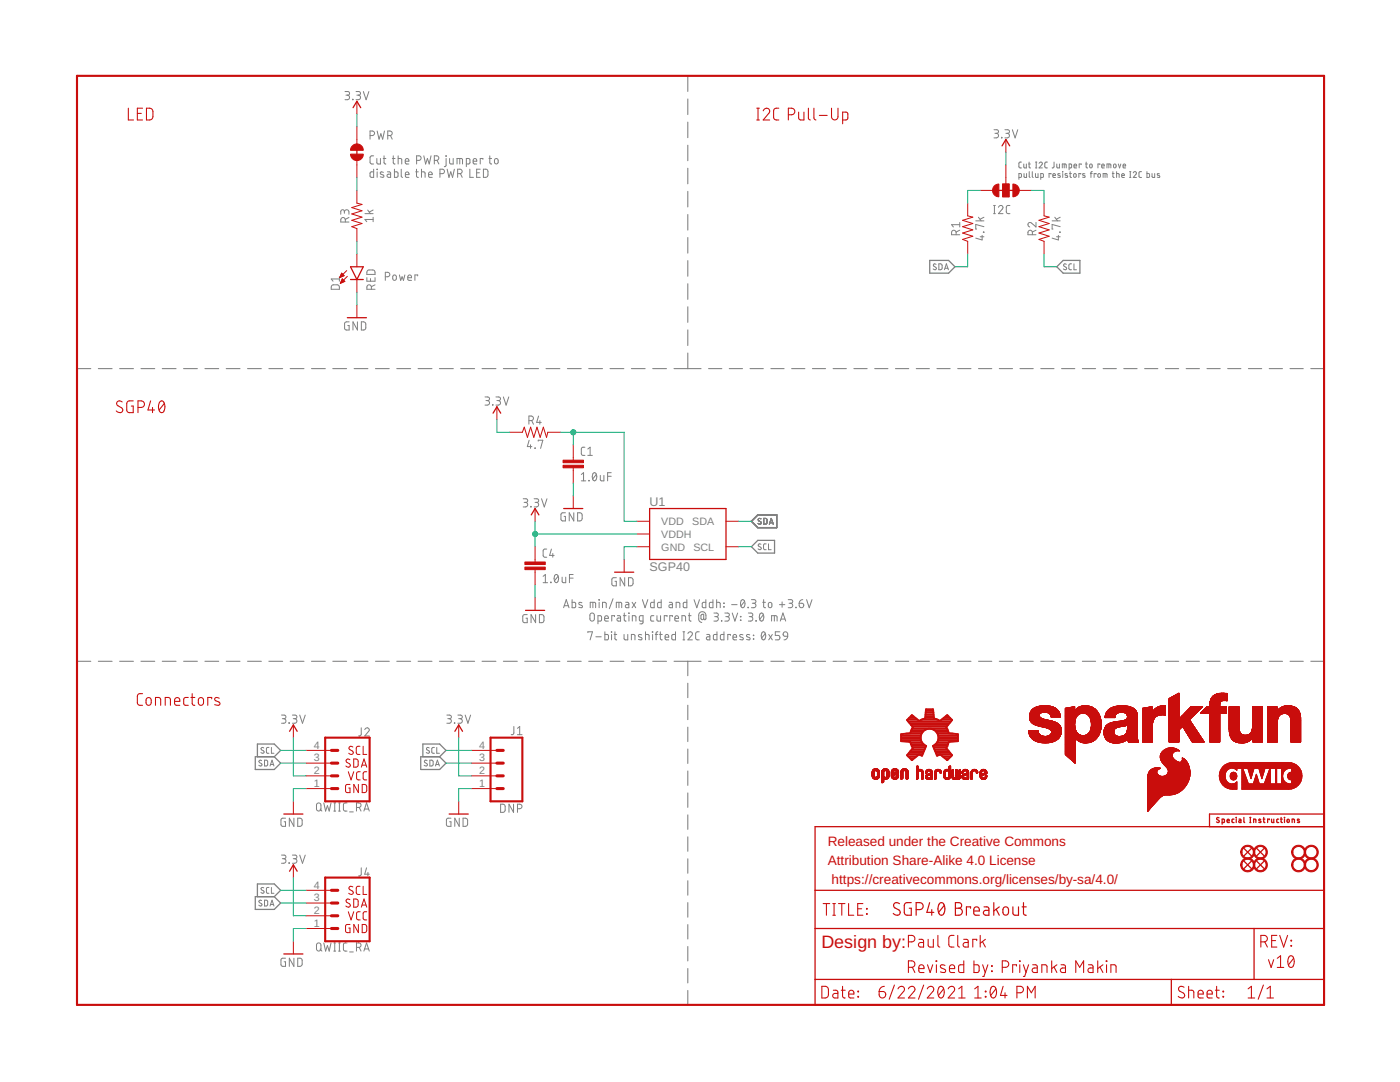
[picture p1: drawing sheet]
<svg xmlns="http://www.w3.org/2000/svg" width="279mm" height="216mm" viewBox="0 0 279 216" stroke-linecap="round" stroke-linejoin="round" font-family="sans-serif">
<defs><g id="words">
<text font-size="3.6" fill="#c90d0c" x="163.9" y="189.1">Design by:</text>
<g font-size="2.7" fill="#c90d0c">
<text x="165.2" y="168.8">Released under the Creative Commons</text>
<text x="165.2" y="172.6">Attribution Share-Alike 4.0 License</text>
<text x="166" y="176.4">https://creativecommons.org/licenses/by-sa/4.0/</text>
</g>
<g font-size="2.5" fill="#808080">
<text x="129.6" y="101">U1</text>
<text x="129.6" y="113.9">SGP40</text>
</g>
<g font-size="2.1" fill="#808080">
<text x="132" y="104.8">VDD</text>
<text x="132" y="107.3">VDDH</text>
<text x="138.2" y="104.8">SDA</text>
<text x="132" y="109.9">GND</text>
<text x="138.4" y="109.9">SCL</text>
<text x="62.6" y="149.4">4</text>
<text x="95.6" y="149.4">4</text>
<text x="62.6" y="154.4">2</text>
<text x="62.6" y="151.9">3</text>
<text x="95.6" y="154.4">2</text>
<text x="95.6" y="151.9">3</text>
<text x="62.6" y="157">1</text>
<text x="95.6" y="157">1</text>
<text x="62.6" y="179.8">3</text>
<text x="62.6" y="177.3">4</text>
<text x="62.6" y="184.9">1</text>
<text x="62.6" y="182.4">2</text>
</g>
</g></defs>
<g fill="none" stroke="#808080" stroke-width=".2">
<path d="M68.9 18.3h.5a.36 .36 0 0 1 .4 .3 .36 .36 0 0 1-.4 .4h-.4M69.3 19a.46 .46 0 0 1 .5 .4 .46 .46 0 0 1-.5 .5h-.4M70.4 19.8l.1 .1zM71.1 18.3h.5a.36 .36 0 0 1 .3 .3 .36 .36 0 0 1-.3 .4h-.4M71.5 19a.46 .46 0 0 1 .4 .4 .46 .46 0 0 1-.4 .5h-.4M72.5 18.3l.6 1.6 .5-1.6M73.9 27.1h.4a.46 .46 0 0 0 .5-.5 .46 .46 0 0 0-.5-.5h-.4v1.7M74.6 31.1h-.5l-.2 .4v1l.2 .2h.5M74.6 33.8v1.6h-.6l-.1-.3v-.6l.1-.2h.6M75.2 31.6v1l.3 .1h.4v-1.1M75.2 33.8h.1zM75.3 34.3v1.1"/>
<path d="M75.3 26.1l.3 1.7 .4-1.1 .4 1.1 .3-1.7M76.5 31.6h.5M76.5 34.4l-.4-.1-.2 .2 .7 .5v.3l-.2 .1-.5-.1M76.6 31.1l.1 1.5 .3 .1M77.3 34.3h.5l.2 .3v.8l-.6-.1-.2-.2 .1-.2 .7-.1M77.4 27.1h.4a.46 .46 0 0 0 .5-.5 .46 .46 0 0 0-.5-.5h-.4v1.7M77.9 27.1l.4 .7M78.3 31.6h.5M78.5 31.1v1.5l.3 .1M78.7 33.8v1.6l.6-.1 .1-.2v-.6l-.1-.2h-.6M79.5 31.6l.7 .2v.9M79.5 31.1v1.6"/>
<path d="M80.1 33.8v1.3l.2 .3M80.9 32.2h.7a.38 .38 0 0 0-.3-.5 .38 .38 0 0 0-.4 .3l.1 .6 .6 .1M80.9 34.8h.7a.38 .38 0 0 0-.2-.5 .38 .38 0 0 0-.5 .3l.1 .7 .6 .1M83 34.3h.5M83.1 33.8v1.4l.4 .2M83.1 32h.5a.46 .46 0 0 0 .5-.5 .46 .46 0 0 0-.5-.4h-.5v1.6M84.1 34.3l.7 .1v1M84.1 33.8v1.6M84.6 31.1l.3 1.6 .4-1.1 .4 1.1 .3-1.6M85.5 34.8h.8a.38 .38 0 0 0-.3-.5 .38 .38 0 0 0-.5 .3l.1 .7 .7 .1M86.7 32h.4a.46 .46 0 0 0 .5-.5 .46 .46 0 0 0-.5-.4h-.4v1.6M87.2 32l.4 .7"/>
<path d="M87.8 34.6h.4a.44 .44 0 0 0 .5-.4 .44 .44 0 0 0-.5-.4h-.4v1.6M89 31.1l.1 .1zM89 31.6v1.4l-.1 .2-.2 .1M89.2 33.8l.4 1.6 .4-1.1 .3 1.1 .4-1.6M89.7 31.6v1l.3 .1h.4v-1.1M91.2 32.7v-1.1l1 .1 .1 1M91.3 34.6h.5a.44 .44 0 0 0 .4-.4 .44 .44 0 0 0-.4-.4h-.5v1.6M91.8 31.6v1.1M91.9 34.6l.3 .8M93.1 32.7h.5l.2-.1-.1-.9-.6-.1v1.7M93.8 33.8v1.6h.7M94.4 32.2h.7a.38 .38 0 0 0-.2-.5 .38 .38 0 0 0-.5 .3l.1 .6 .6 .1"/>
<path d="M95.1 34.5h.6M95.8 33.8h-.7v1.6h.7M96.4 31.8v-.2h-.6v1.1M96.5 33.8h.6l.2 .2 .1 .9-.3 .4-.6 .1zM97.6 31.6h.5M97.7 31.1l.1 1.5 .3 .1M98.8 31.7l.3-.1 .2 .1 .1 .7a.37 .37 0 0 1-.4 .3 .37 .37 0 0 1-.3-.3zM198.4 25.9h.5a.36 .36 0 0 1 .4 .3 .36 .36 0 0 1-.4 .4h-.3M198.8 26.6a.46 .46 0 0 1 .5 .5 .46 .46 0 0 1-.5 .4h-.4M199.9 27.4l.1 .1zM200.6 25.9h.5a.36 .36 0 0 1 .4 .3 .36 .36 0 0 1-.4 .4h-.4M201 26.6a.46 .46 0 0 1 .5 .5 .46 .46 0 0 1-.5 .4h-.4"/>
<path d="M202 25.9l.6 1.6 .5-1.6M203.3 35.4l.5-.1v-.7h-.5v1.2M203.9 32.3l-.4 .1-.2 .2v.7l.6 .2M204.3 32.7v.6l.2 .2h.3v-.8M204.4 34.6v.6l.2 .2h.3v-.8M205.3 32.7h.3M205.4 32.3v1l.2 .2M205.4 34.2v1l.2 .2M206 34.2v1l.2 .2M206.7 34.6v.6l.1 .2h.4v-.8M206.7 33.5h.2M206.7 32.3h.2"/>
<path d="M206.8 32.3v1.2M207.4 32.6a.32 .32 0 0 1 .4-.3 .32 .32 0 0 1 .1 .6l-.5 .6h.6M207.7 35.4l.5-.1-.1-.7h-.4v1.2M209 32.3l-.4 .1-.1 .2v.7l.5 .2M209.7 34.8v-.2h-.3v.8M210.1 35h.5a.27 .27 0 0 0-.1-.4 .27 .27 0 0 0-.4 .3l.1 .5h.4M210.4 32.3l-.1 1-.3 .2M210.9 32.7v.6l.2 .2h.3v-.8M211.6 34.7l-.4-.1-.1 .2 .5 .3v.2h-.5M212 33.5v-.8h.7l.1 .8M212.1 34.2h.1M212.1 34.6v.8"/>
<path d="M212.4 32.7v.8M213 34.7l-.4-.1-.1 .2 .5 .3 .1 .2h-.5M213.4 33.5l.4-.1v-.7h-.4v1.2M213.4 34.6h.4M213.6 34.2v1l.2 .2M214.3 33.1h.6a.28 .28 0 0 0-.2-.4 .28 .28 0 0 0-.4 .3l.1 .5h.5M214.4 34.7l.2-.1 .2 .2-.1 .5h-.4zM215.7 34.8v-.2h-.4v.8M215.8 32.9v-.2h-.4v.8M216.5 34.7l-.4-.1-.1 .2 .6 .3v.2h-.6M216.6 32.7h.4M216.8 32.3v1l.2 .2"/>
<path d="M217.6 32.8l.2-.1 .2 .2v.5l-.2 .1-.3-.1zM217.6 34.6h.4M218 34.2l-.3 .1v1.1M218.7 34.8v-.2h-.3v.8M219.5 32.9v-.2h-.4v.8M219.9 33.1h.5a.28 .28 0 0 0-.2-.4 .28 .28 0 0 0-.3 .3l.1 .5h.4M220.2 35.4v-.8h.6l.1 .8M220.5 34.6v.8M220.9 33.5v-.8h.7l.1 .8M221.3 32.7v.8M222 34.6h.4M222.1 34.2v1l.3 .2"/>
<path d="M222.3 32.8l.2-.1 .2 .2v.5l-.2 .1-.3-.1zM222.8 34.6l.5 .1 .1 .7M222.8 34.2v1.2M223.2 32.7l.2 .8 .3-.8M223.9 35h.5a.28 .28 0 0 0-.2-.4 .28 .28 0 0 0-.3 .3l.1 .5h.4M224.1 33.1h.5a.27 .27 0 0 0-.1-.4 .27 .27 0 0 0-.4 .3l.1 .5h.4M225.4 35.4h.3M225.4 34.2h.3M225.6 34.2v1.2M226.2 34.5a.32 .32 0 0 1 .4-.2 .32 .32 0 0 1 .1 .5l-.5 .6h.6M227.8 34.2l-.4 .1-.1 .2 .1 .8 .4 .1M228.9 34.2v1.2h.4l.1-.7-.5-.1"/>
<path d="M229.9 34.6v.6l.2 .2h.3v-.8M231.4 34.7l-.4-.1-.1 .2 .5 .3 .1 .2h-.6M66.2 57l1.3-.1 .2 .2v.6h-1.6zM67.7 55.2v.9M67.7 55.7h-1.6l.4 .4M68.7 42.3a.46 .46 0 0 1 .5-.5 .46 .46 0 0 1 .4 .5v.5M68.7 42.6v-.4a.36 .36 0 0 0-.3-.4 .36 .36 0 0 0-.4 .4v.6M68.9 44.3v-.4a.46 .46 0 0 0-.4-.5 .46 .46 0 0 0-.5 .5v.4h1.6M69.6 43.4l-.7 .4M72.8 42.6h1.7M73.2 55.4v.7h1.6v-.7M73.3 54l1.3-.1 .2 .2v.7h-1.6z"/>
<path d="M73.4 41.9l.5 .7M73.9 55.6v.5M74.1 57.7v-.4a.46 .46 0 0 0-.4-.5 .46 .46 0 0 0-.5 .5v.4h1.6M74.5 43.8h-1.7l.4 .4M74.5 43.3v.9M74.5 41.9l-.8 .4M74.8 56.8l-.7 .4M76.9 55.2h.4a.44 .44 0 0 0 .5-.4 .44 .44 0 0 0-.5-.5h-.4v1.6M78.5 55l.2-.1 .3 .1 .1 .6a.36 .36 0 0 1-.4 .3 .36 .36 0 0 1-.3-.3zM79.7 54.9l.3 1 .2-.7 .3 .7 .3-1M81.4 55.4h.7a.39 .39 0 0 0-.2-.5 .39 .39 0 0 0-.5 .3l.1 .7h.6M83.4 55.1v-.2h-.6v1"/>
<path d="M186.8 52.7h-.4l-.1 .2 .5 .4a.32 .32 0 0 1-.1 .5 .32 .32 0 0 1-.5-.1M187.4 52.6l.4 .1 .2 .2v.7l-.2 .2h-.4zM188.5 53.8l.4-1.2 .4 1.2M188.6 53.5h.6M190.8 46.8v-.4a.46 .46 0 0 0-.4-.5 .46 .46 0 0 0-.5 .5v.4h1.6M191.5 45.9l-.7 .4M191.5 44.8h-1.6l.4 .5M191.5 44.4v.9M194.7 44.1h1.7M195.3 43.3l.5 .8M195.6 47.2h.8M196 47v.9l-1.3-.4"/>
<path d="M196.3 46.3l.1 .1zM196.4 45.2l-1.7-.4v.9h.2M196.4 43.3l-.8 .5M198.3 42.6h.3M198.3 41h.3M198.5 41v1.6M199.3 41.4a.44 .44 0 0 1 .6-.4 .44 .44 0 0 1 .1 .7l-.7 .9h.9M201.5 41h-.5l-.2 .4 .1 1 .1 .2h.5M206 46.8v-.4a.44 .44 0 0 0-.4-.5 .44 .44 0 0 0-.5 .5v.4h1.7M206.8 44.4v.9l-.9-.8a.45 .45 0 0 0-.7 .2 .45 .45 0 0 0 .3 .6M206.8 45.9l-.8 .4M210 44.1h1.6"/>
<path d="M210.5 43.3l.6 .8M210.9 47.2h.7M211.2 47v.9l-1.2-.4M211.5 46.3l.1 .1zM211.6 45.2l-1.6-.4v.9h.1M211.6 43.3l-.8 .5M212.8 52.7h-.4l-.1 .2 .4 .4a.29 .29 0 0 1 .1 .5 .29 .29 0 0 1-.5-.1h-.1M213.8 52.6l-.3 .1-.2 .2v.8l.5 .1M214.3 52.6v1.2h.5M69.7 64.2h-.6l-.3 .3v1.1l.2 .2h.7v-.8h-.3M71.3 64.2v1.6l-.9-1.6v1.6M72.1 64.2l.6 .1 .3 .2v1.1l-.3 .2h-.6z"/>
<path d="M96.8 79.2h.5a.36 .36 0 0 1 .4 .4 .36 .36 0 0 1-.4 .3h-.3M97.2 79.9a.46 .46 0 0 1 .5 .5 .46 .46 0 0 1-.5 .4h-.4M99 79.2h.5a.36 .36 0 0 1 .4 .4 .36 .36 0 0 1-.4 .3h-.3M99.4 79.9a.46 .46 0 0 1 .5 .5 .46 .46 0 0 1-.5 .4h-.4M100.5 79.2l.5 1.6 .5-1.6M98.3 80.8h.1zM104.4 99.5h.6a.36 .36 0 0 1 .3 .4 .36 .36 0 0 1-.3 .3h-.4M105.6 83.9h.4a.46 .46 0 0 0 .5-.4 .46 .46 0 0 0-.5-.5h-.4v1.6M105.6 87.8l-.4 1.3h1M105.9 88.8v.7M106.1 83.9l.4 .7M106.6 99.5h.5a.36 .36 0 0 1 .4 .4 .36 .36 0 0 1-.4 .3h-.3"/>
<path d="M106.7 89.4l.1 .1zM107.4 88v-.2h.9l-.4 1.7M107.5 83l-.4 1.3h.9M107.7 83.9v.7M108.1 99.5l.5 1.7 .6-1.7M116 94.7l.5-.4v1.6M116 95.9h.9M116.7 89.2l-.5 .1-.2 .3v1l.2 .2 .5 .1M117.3 89.6l.5-.4v1.7M117.3 90.9h.9M117.5 95.9h.1zM118.4 94.4l.2-.1a.95 .95 0 0 1 0 1.6 1.04 1.04 0 0 1-.2-1.5z"/>
<path d="M119 94.7l-.7 .9M119.8 94.9v.9l.3 .1h.4v-1M121.3 95h.7M122 94.3h-.7v1.6M104.9 100.2a.46 .46 0 0 1 .4 .5 .46 .46 0 0 1-.4 .5h-.5M105.9 101l.1 .2zM107.1 100.2a.46 .46 0 0 1 .4 .5 .46 .46 0 0 1-.4 .5h-.5M108.4 115l.4-.4v1.7M108.4 116.3h.9M109.1 109.6h-.5l-.2 .3v1.1l.2 .1 .5 .1M109.9 116.2l.1 .1zM110 109.6l-.3 1.2h.9"/>
<path d="M110.3 110.4v.8M110.8 114.7l.2-.1a.95 .95 0 0 1 0 1.7 1.06 1.06 0 0 1-.2-1.6zM111.4 115l-.7 .9M112.2 115.2v.9l.2 .2h.5v-1.1M112.8 102.3h-.6l-.2 .2v1.1l.2 .3h.6v-.9h-.2M113.6 115.4h.8M114.2 119.7v1.6l.6-.1 .1-.8-.2-.2h-.5M114.4 114.6h-.8v1.7M114.5 102.3v1.6l-.9-1.6v1.6M115.3 102.3l.6 .1 .2 .2 .1 .9-.3 .4h-.6zM119.5 119.7h.1zM122.3 119.5l-.7 2"/>
<path d="M123 115.3h-.7l-.2 .2v1l.2 .4h.7v-.9h-.3M124.7 115.3v1.6l-.9-1.6v1.6M125.4 115.3h.7l.2 .2v.9l-.2 .5h-.7zM128.2 119.7l.5 1.6 .6-1.6M130.6 119.7v1.6l-.7-.1v-.8l.1-.2h.6M132 119.7v1.6l-.7-.1v-.8l.1-.2h.6M137.1 119.7v1.6l-.7-.1v-.9l.7-.1M138.5 119.7l.6 1.6 .5-1.6M140.9 119.7v1.6l-.7-.1v-.8l.1-.2h.6M142.3 119.7v1.6l-.7-.1v-.9l.7-.1M143 119.7v1.6M148 119.8l.2-.1a.95 .95 0 0 1 0 1.6 1 1 0 0 1-.2-1.5z"/>
<path d="M150 119.7h.5a.36 .36 0 0 1 .4 .3 .36 .36 0 0 1-.4 .4h-.4M151.9 108.6l-.4-.1-.2 .3 .5 .4a.29 .29 0 0 1 0 .4 .29 .29 0 0 1-.4 0l-.1-.1M151.9 103.5h-.4l-.2 .2 .5 .4a.29 .29 0 0 1 0 .5 .29 .29 0 0 1-.4-.1l-.1-.1M152.4 119.7v1.4l.4 .2M152.4 103.4l.5 .1 .2 .1v.8l-.2 .2h-.5zM152.9 108.5h-.4l-.1 .3v.7l.5 .2M153.4 108.5v1.2h.5M153.5 104.6l.4-1.2 .4 1.2M153.6 104.3h.6M157.3 119.7h.5a.36 .36 0 0 1 .4 .3 .36 .36 0 0 1-.4 .4h-.3M160.2 119.7l-.4 .1-.3 .6M161 119.7l.5 1.6 .6-1.6"/>
<path d="M105.2 122.6l-.7 .1-.1 .2-.1 1 .2 .3h.7v-.8h-.2M106.9 122.6v1.6l-.9-1.6v1.6M107.7 122.6l.6 .1 .2 .2 .1 .9-.3 .4h-.6zM112.5 121.3l.5-1.6 .6 1.6M112.6 120.9h.8M116.1 120.3l-.4-.1-.2 .2 .7 .5v.2l-.2 .2-.5-.1M117.3 126.2v-.1h.9l-.4 1.6M117.8 121.3v-1.1l1 .1 .1 1M117.9 122.4l.3-.1 .3 .1 .1 1.1a.44 .44 0 0 1-.4 .4 .44 .44 0 0 1-.5-.4zM118.3 120.2v1.1M118.9 127.1h1.1M119.3 123.9l.7-.1-.1-.9h-.6v1.6"/>
<path d="M119.6 120.2v1.1M120.2 121.3v-1.1l.7 .1 .1 1M120.7 123.4h.7a.39 .39 0 0 0-.3-.5 .39 .39 0 0 0-.4 .3l.1 .7h.6M120.7 126.1v1.6h.6l.1-.3v-.6l-.1-.2h-.6M122 126.1l.1 .1zM122 126.6v1.1M122.6 126.6h.5M122.6 123v-.1h-.5v1M122.7 126.1v1.3l.1 .2 .3 .1M123 121.3v-1.1l1 .1 .1 1M123.2 122.9h.5l.1 .2v.8h-.5l-.2-.2 .1-.3 .6-.1M123.5 120.2v1.1"/>
<path d="M124.4 122.9h.5M124.5 126.6l.1 .9 .2 .2h.5v-1.1M124.6 122.3v1.5l.3 .1M124.9 120.2l.5 .1 .1 1-.7-.1v-.4l.7-.2M125.5 122.3l.1 .1zM125.5 122.9v1M126 127.7v-1.1l.7 .1v1M126.2 120.2l.7 1.1M126.2 123.9v-1l.7 .1v.9M126.9 120.2l-.7 1.1M128.1 126.7l-.5-.1-.2 .3 .2 .2 .4 .1 .1 .4-.2 .1-.5-.1M128.3 123.9l-.7-.1v-.7l.2-.2h.5v1.3l-.1 .2-.5 .1"/>
<path d="M128.8 126.6l.7 .1v1M128.8 126.1v1.6M130.2 126.1l.1 .1zM130.2 126.6v1.1M130.5 122.9h-.5l-.1 .2v.8h.6M130.8 126.6h.5M131.1 122.9v.9l.3 .1h.4v-1M131.3 126.1h-.2l-.2 .2v1.4M131.6 126.6h.6M131.8 126.1v1.3l.1 .2 .3 .1M132.7 127.1h.8a.38 .38 0 0 0-.3-.5 .38 .38 0 0 0-.5 .4l.1 .6 .7 .1M133.1 123v-.1h-.5v1"/>
<path d="M133.6 120.2l.5 .1 .1 1-.7-.1v-.4l.7-.2M134.2 123v-.1h-.5v1M134.7 123.4h.7a.39 .39 0 0 0-.2-.5 .39 .39 0 0 0-.5 .3l.1 .7h.6M134.8 126.1v1.6l-.6-.1-.1-.8 .1-.2h.6M134.9 121.3v-1.1l.7 .1 .1 1M136.1 123.9v-1l.7 .1v.9M136.3 126.1h.4M136.3 127.7h.4M136.5 126.1v1.6M137.3 126.4a.44 .44 0 0 1 .6-.3 .44 .44 0 0 1 .1 .7l-.7 .9h.9M137.4 122.9h.5M137.6 122.3v1.5l.3 .1"/>
<path d="M139.6 126.1h-.5l-.3 .3 .1 1.1 .2 .2h.5M140.4 123.4l-.2 .3-.3-.2 .1-.9h.4l.1 1h.3l.1-.2a1.21 1.21 0 0 0-.3-1.2l-.7-.1-.4 .4v1.2l.2 .4 .4 .1M141.1 126.6h.4l.2 .3v.8h-.6l-.1-.3v-.2l.7-.1M142.5 122.3h.5a.36 .36 0 0 1 .4 .4 .36 .36 0 0 1-.4 .3h-.4M142.9 123a.44 .44 0 0 1 .5 .5 .44 .44 0 0 1-.5 .4h-.4M143 120.2l.7 .1v1M143.1 126.1v1.6l-.6-.1-.1-.8 .1-.2h.6M144 123.8l.1 .1zM144.4 120.3l.1 .1zM144.4 121.1h.1zM144.5 126.1v1.6l-.7-.1v-.8l.1-.2h.6M144.7 122.3h.5a.36 .36 0 0 1 .4 .4 .36 .36 0 0 1-.4 .3h-.4"/>
<path d="M145.1 123a.44 .44 0 0 1 .5 .5 .44 .44 0 0 1-.5 .4h-.4M145.8 126.8v-.2h-.6v1.1M146 120.6h1.1M146.1 122.3l.6 1.6 .5-1.6M146.3 127.1h.7a.38 .38 0 0 0-.2-.5 .38 .38 0 0 0-.5 .4v.6l.7 .1M147.8 123l.1 .1zM147.8 123.7l.1 .1zM148.3 126.7l-.5-.1-.2 .3 .7 .4v.3l-.2 .1-.5-.1M148.6 120l-.7 .9M149.3 121.2l.1 .1zM149.4 122.3h.5a.36 .36 0 0 1 .3 .4 .36 .36 0 0 1-.3 .3h-.4M149.6 126.7l-.4-.1-.2 .3 .7 .4v.3l-.2 .1-.5-.1"/>
<path d="M149.8 123a.44 .44 0 0 1 .4 .5 .44 .44 0 0 1-.4 .4h-.4M150.3 126.7l.1 .1zM150.3 127.5l.1 .1zM150.4 120.4a.44 .44 0 0 1 .5 .4 .44 .44 0 0 1-.5 .5h-.4M150.9 123.8v.1zM151.7 122.4l.3-.1a.93 .93 0 0 1 0 1.6 1.02 1.02 0 0 1-.3-1.5zM152.1 126.2l.3-.1a.95 .95 0 0 1 0 1.6 1 1 0 0 1-.3-1.5zM152.2 120.2h.6M152.3 122.7l-.7 .9M152.7 126.4l-.7 .9M153.4 126.6l.7 1.1M153.4 120.3l.3-.1 .2 .1 .2 .6a.36 .36 0 0 1-.4 .4 .36 .36 0 0 1-.4-.4z"/>
<path d="M154 123.9v-1h1l.1 1M154.1 126.6l-.7 1.1M154.5 122.9v1M155.6 120.6h1M155.6 126.1h-.9v.7h.6a.45 .45 0 0 1 .3 .4 .45 .45 0 0 1-.3 .5h-.6M155.7 123.9l.6-1.6 .5 1.6M155.9 123.5h.8M156.1 120.1v1.1M156.4 126.2l.3-.1 .4 .1 .1 .8-.8-.1-.1-.4zM157.2 127l-.3 .6-.4 .1M157.8 120.4a.44 .44 0 0 1 .4 .4 .44 .44 0 0 1-.4 .5h-.5M158.8 121.2l.1 .1z"/>
<path d="M159.5 120.4h.5a.45 .45 0 0 1 .4 .5 .45 .45 0 0 1-.5 .4 .45 .45 0 0 1-.4-.5zM52.2 151.8a.29 .29 0 0 0-.4-.1 .29 .29 0 0 0 0 .5l.5 .3a.33 .33 0 0 1-.2 .4 .33 .33 0 0 1-.5-.2M52.6 149.2h-.3l-.2 .2 .6 .5a.33 .33 0 0 1-.2 .4 .33 .33 0 0 1-.4-.1M52.8 151.7h.4l.2 .2v.8l-.2 .1h-.4zM53.7 149.1l-.4 .1-.1 .2v.8l.5 .1M53.9 152.8l.4-1.1 .4 1.1M54 152.5h.6M54.2 149.1v1.2h.5M56.2 142.7h.5a.36 .36 0 0 1 .4 .3 .36 .36 0 0 1-.4 .4h-.4M56.6 143.4a.46 .46 0 0 1 .5 .5 .46 .46 0 0 1-.5 .4h-.4M57.7 144.2l.1 .1zM58.4 142.7h.5a.36 .36 0 0 1 .4 .3 .36 .36 0 0 1-.4 .4h-.4"/>
<path d="M58.8 143.4a.46 .46 0 0 1 .5 .5 .46 .46 0 0 1-.5 .4h-.4M59.8 142.7l.6 1.6 .5-1.6M72.1 145.2v1.4l-.2 .2-.4 .1M72.8 145.6a.44 .44 0 0 1 .6-.4 .44 .44 0 0 1 .2 .7l-.8 1h.9M85.2 151.8l-.4-.1-.1 .2 .5 .5a.32 .32 0 0 1-.1 .5 .32 .32 0 0 1-.5-.2M85.7 149.2h-.4l-.2 .2 .5 .4a.32 .32 0 0 1 0 .5 .32 .32 0 0 1-.5-.1M85.8 151.7h.5l.1 .2v.8l-.1 .1h-.5zM86.7 149.1l-.4 .1-.1 .2v.8l.5 .1M86.9 152.8l.4-1.1 .4 1.1M87 152.5h.6M87.2 149.1v1.2h.5M89.2 142.7h.5a.36 .36 0 0 1 .4 .3 .36 .36 0 0 1-.4 .4h-.3"/>
<path d="M89.6 143.4a.46 .46 0 0 1 .5 .5 .46 .46 0 0 1-.5 .4h-.4M90.7 144.2l.1 .1zM91.4 142.7h.5a.36 .36 0 0 1 .4 .3 .36 .36 0 0 1-.4 .4h-.4M91.8 143.4a.46 .46 0 0 1 .5 .5 .46 .46 0 0 1-.5 .4h-.4M92.8 142.7l.6 1.6 .5-1.6M102.6 145l-.1 1.4-.2 .2h-.3M103.3 146.6h.9M103.3 145.3l.4-.3v1.6M52.2 179.7a.3 .3 0 0 0-.4 0 .3 .3 0 0 0 0 .4l.4 .2a.29 .29 0 0 1 0 .4 .29 .29 0 0 1-.4 0l-.2-.1M52.6 177.2l-.3-.1-.2 .2 .5 .5a.29 .29 0 0 1 0 .4 .29 .29 0 0 1-.4 0l-.1-.1M52.8 179.6h.4l.2 .2v.7l-.2 .3h-.4zM53.7 177.1h-.4l-.1 .2v.9h.5"/>
<path d="M54.2 177.1v1.1h.5M56.2 170.6h.5a.36 .36 0 0 1 .4 .4 .36 .36 0 0 1-.4 .3h-.4M56.6 171.3a.46 .46 0 0 1 .5 .5 .46 .46 0 0 1-.5 .5h-.4M57 163.3h-.7l-.2 .2v1l.2 .4h.7v-.9h-.3M57.7 172.2l.1 .1zM58.4 170.6h.5a.36 .36 0 0 1 .4 .4 .36 .36 0 0 1-.4 .3h-.4M58.7 163.3v1.6l-1-1.6v1.6M58.8 171.3a.46 .46 0 0 1 .5 .5 .46 .46 0 0 1-.5 .5h-.4M59.4 163.3h.6l.3 .2v1.1l-.3 .2-.6 .1zM59.8 170.6l.6 1.7 .5-1.7M63.3 160.3l.3-.1 .3 .1 .2 1.1a.44 .44 0 0 1-.5 .4 .44 .44 0 0 1-.4-.4zM63.9 161.5l.3 .3"/>
<path d="M64.6 160.2l.4 1.6 .3-1 .4 1 .4-1.6M66.6 161.8h.4M66.6 160.2h.4M66.8 160.2v1.6M67.6 161.8h.3M67.6 160.2h.3M67.7 160.2v1.6M69.3 160.2h-.6l-.2 .4 .1 1 .1 .2h.6M69.8 162h.7M71.1 161.1h.5a.46 .46 0 0 0 .5-.4 .46 .46 0 0 0-.5-.5h-.5v1.6M71.7 161.1l.4 .7M72.1 173.2v1.4l-.6 .2"/>
<path d="M72.6 161.8l.6-1.6 .5 1.6M72.7 161.4h.9M73.2 173.2l-.4 1.2h.9M73.4 174.1v.7M90 163.3h-.7l-.2 .2v1l.2 .4h.7v-.9h-.3M91.7 163.3v1.6l-.9-1.6v1.6M92.4 163.3h.6l.3 .2v.9l-.3 .4-.6 .1zM99.9 160.5h.6l.3 .2v.9l-.3 .5h-.6zM102.5 160.5v1.6l-.9-1.6v1.6M103.3 161.4h.4a.46 .46 0 0 0 .5-.5 .46 .46 0 0 0-.5-.4h-.4v1.6M53.9 180.8l.4-1.2 .4 1.2M54 180.5h.6"/>
<path d="M57 191.2h-.7l-.2 .2 .1 1.3 .8 .1v-.9h-.3M58.7 191.2v1.6l-1-1.6v1.6M59.4 191.2h.6l.3 .3v1l-.3 .3h-.6zM63.3 188.3l.3-.1 .3 .1 .2 1a.44 .44 0 0 1-.5 .5 .44 .44 0 0 1-.4-.5zM63.9 189.4l.3 .4M64.6 188.2l.4 1.6 .3-1.1 .4 1.1 .4-1.6M66.6 189.8h.4M66.6 188.2h.4M66.8 188.2v1.6M67.6 189.8h.3M67.6 188.2h.3M67.7 188.2v1.6"/>
<path d="M69.3 188.2h-.6l-.2 .3 .1 1 .1 .2 .6 .1M69.8 189.9h.7M71.1 189h.5a.44 .44 0 0 0 .5-.4 .44 .44 0 0 0-.5-.4h-.5v1.6M71.7 189l.4 .8M72.6 189.8l.6-1.6 .5 1.6M72.7 189.4h.9"/>
<circle cx="219.3" cy="35" r=".35"/>
</g>
<g fill="none" stroke="#808080" stroke-width=".21">
<path d="M137.3 15.1v3.1M137.3 19.7v3.2M137.3 24.4v3.1M137.3 29v3.1M137.3 33.6v3.1M137.3 38.2v3.1M137.3 42.8v3.1M137.3 47.4v3.1M137.3 52v3.1M137.3 56.6v3.1M15.4 73.6h2.7M19.6 73.6h2.8"/>
<path d="M23.9 73.6h2.7M28.1 73.6h2.8M32.4 73.6h2.7M36.6 73.6h2.8M40.9 73.6h2.7M45.1 73.6h2.8M49.4 73.6h2.8M53.7 73.6h2.7M57.9 73.6h2.8M62.2 73.6h2.7M66.4 73.6h2.8M70.7 73.6h2.7"/>
<path d="M74.9 73.6h2.8M79.2 73.6h2.8M83.4 73.6h2.8M87.7 73.6h2.8M91.9 73.6h2.8M96.2 73.6h2.8M100.5 73.6h2.7M104.7 73.6h2.8M109 73.6h2.7M113.2 73.6h2.8M117.5 73.6h2.7M121.8 73.6h2.7"/>
<path d="M126 73.6h2.8M130.3 73.6h2.7M134.5 73.6h5.4M137.3 61.2v3.1M137.3 65.8v3.1M137.3 70.4v3.2M141.4 73.6h2.7M145.5 73.6h2.7M149.7 73.6h2.6M153.8 73.6h2.7M158 73.6h2.6M162.1 73.6h2.7"/>
<path d="M166.3 73.6h2.6M170.4 73.6h2.7M174.6 73.6h2.6M178.7 73.6h2.7M182.9 73.6h2.6M187 73.6h2.6M191.1 73.6h2.7M195.3 73.6h2.6M199.4 73.6h2.7M203.6 73.6h2.6M207.7 73.6h2.7M211.9 73.6h2.6"/>
<path d="M216 73.6h2.7M220.2 73.6h2.6M224.3 73.6h2.6M228.4 73.6h2.7M232.6 73.6h2.6M236.7 73.6h2.7M240.9 73.6h2.6M245 73.6h2.6M249.2 73.6h2.6M253.3 73.6h2.6M257.5 73.6h2.6M261.6 73.6h2.6"/>
<path d="M15.4 132h2.7M19.6 132h2.8M23.9 132h2.7M28.1 132h2.8M32.4 132h2.7M36.6 132h2.8M40.9 132h2.7M45.1 132h2.8M49.4 132h2.8M53.7 132h2.7M57.9 132h2.8M62.2 132h2.7"/>
<path d="M66.4 132h2.8M70.7 132h2.7M74.9 132h2.8M79.2 132h2.8M83.4 132h2.8M87.7 132h2.8M91.9 132h2.8M96.2 132h2.8M100.5 132h2.7M104.7 132h2.8M109 132h2.7M113.2 132h2.8"/>
<path d="M117.5 132h2.7M121.8 132h2.7M126 132h2.8M130.3 132h2.7M134.5 132h5.4M137.3 132v2.8M137.3 136.3v2.9M141.4 132h2.7M145.5 132h2.7M149.7 132h2.6M153.8 132h2.7M158 132h2.6"/>
<path d="M162.1 132h2.7M166.3 132h2.6M170.4 132h2.7M174.6 132h2.6M178.7 132h2.7M182.9 132h2.6M187 132h2.6M191.1 132h2.7M195.3 132h2.6M199.4 132h2.7M203.6 132h2.6M207.7 132h2.7"/>
<path d="M211.9 132h2.6M216 132h2.7M220.2 132h2.6M224.3 132h2.6M228.4 132h2.7M232.6 132h2.6M236.7 132h2.7M240.9 132h2.6M245 132h2.6M249.2 132h2.6M253.3 132h2.6M257.5 132h2.6"/>
<path d="M261.6 132h2.6M137.3 140.7v2.9M137.3 145.1v2.9M137.3 149.5v2.8M137.3 153.8v2.9M137.3 158.2v2.9M137.3 162.6v2.9M137.3 167v2.9M137.3 171.4v2.8M137.3 175.7v2.9M137.3 180.1v2.9M137.3 184.5v2.9"/>
<path d="M137.3 188.9v2.8M137.3 193.3v2.8M137.3 197.6v2.9"/>
</g>
<path d="M185.5 52h3.8l1.3 1.2-1.3 1.3h-3.8zM210.9 53.2l1.3-1.2h3.3v2.5h-3.3zM150 109.1l1.2-1.3h3.4v2.6h-3.4zM150 104l1.2-1.3h3.8v2.6h-3.8zM50.9 151h3.8l1.3 1.3-1.3 1.2h-3.8zM51.4 151v-2.5h3.3l1.3 1.2-1.3 1.3M84 151h3.7l1.3 1.3-1.3 1.2h-3.7zM84.4 151v-2.5h3.3l1.3 1.2-1.3 1.3M50.9 178.9h3.8l1.3 1.3-1.3 1.3h-3.8zM51.4 178.9v-2.5h3.3l1.3 1.3-1.3 1.2" fill="none" stroke="#808080" stroke-width=".25"/>
<g fill="none" stroke="#c90d0c" stroke-width=".21">
<path d="M25.6 21.6v2.3h1M27.4 22.6h.8M28.4 21.6h-1v2.3h1M29.2 21.6h.9l.4 .4v1.3l-.1 .4-.3 .2h-.9zM151 23.9h.6M151 21.6h.6M151.3 21.6v2.3M152.3 22.1a.64 .64 0 0 1 .9-.5 .64 .64 0 0 1 .2 1l-1.1 1.3h1.3M155.4 21.6h-.5a.51 .51 0 0 0-.5 .5v1.5l.3 .3h.7M157.3 22.9h.7a.66 .66 0 0 0 .6-.7 .66 .66 0 0 0-.6-.6h-.7v2.3M159.4 22.4v1.1l.1 .3 .3 .1h.6v-1.5M161.3 21.6l.1 2.1 .3 .2"/>
<path d="M162.4 21.6v1.9l.2 .3 .2 .1M163.5 23h1.6M165.9 21.6v1.7a.65 .65 0 0 0 .7 .6 .65 .65 0 0 0 .6-.6v-1.7M168.2 23.9h.6l.4-.2v-1.1l-.2-.2h-.8v2.3M26.6 80h-1l-.3 .3v1.7l.4 .3h.9v-1.3h-.4M30.1 80l-.6 1.8h1.3M24.4 80.2a.58 .58 0 0 0-.9-.1 .58 .58 0 0 0 0 .9l.7 .4a.58 .58 0 0 1 .1 .8 .58 .58 0 0 1-.9 0l-.2-.2M27.5 81.3h.7a.66 .66 0 0 0 .6-.7 .66 .66 0 0 0-.6-.6h-.7v2.3M30.4 81.3v1M31.9 80.2a.52 .52 0 0 1 .6-.2 .52 .52 0 0 1 .3 .6 1.34 1.34 0 0 1-.5 1.7 1.4 1.4 0 0 1-.4-2.1zM32.8 80.5l-1.1 1.3M28.4 138.4h-.5a.51 .51 0 0 0-.5 .5v1.5l.4 .3h.6"/>
<path d="M29.3 139.4l.5-.2a.87 .87 0 0 1 0 1.5h-.4l-.2-.3zM34.8 140h1.1a.54 .54 0 0 0-.4-.8 .54 .54 0 0 0-.7 .5l.2 .9 .9 .1M37.6 139.2h-.7l-.2 .4 .1 1 .8 .1M38.1 139.2h.8M38.4 138.4v2l.1 .2 .4 .1M39.7 139.4l.5-.2a.87 .87 0 0 1 0 1.5h-.4l-.2-.3zM42.2 139.4v-.2h-.7v1.5M43.8 139.3a.57 .57 0 0 0-1 .1l.1 .3 .9 .5v.4a.87 .87 0 0 1-1 0M31 140.7v-1.5h.7l.3 .2 .1 1.3M33 140.7v-1.5h.6l.4 .2v1.3M164 196.8h.9l.4 .5v1.4l-.4 .4h-.9zM164.3 180.3h1.3"/>
<path d="M164.9 180.3v2.3M166.2 180.3h.5M166.2 182.6h.5M166.3 197.6h.7l.2 .4v1.1h-.6a.46 .46 0 0 1-.4-.4 .46 .46 0 0 1 .4-.5h.6M166.5 180.3v2.3M167.3 180.3h1.3M167.9 197.6h.8M168 180.3v2.3M168.1 196.8v2l.2 .2 .4 .1M169.4 180.3v2.3h1M169.4 198.4h1a.54 .54 0 0 0-.4-.8 .54 .54 0 0 0-.6 .5l.1 .9 .9 .1M171.2 181.3h.8"/>
<path d="M171.2 197.8l.1 .1zM171.2 198.8l.1 .1zM172.2 180.3h-1v2.3h1M172.9 181.3l.2 .1zM172.9 182.3l.2 .1zM175.5 197.8h.7a.66 .66 0 0 1 .6 .8 .66 .66 0 0 1-.7 .5 .66 .66 0 0 1-.6-.6zM176.5 196.8l-.7 .3-.3 .7M178.5 196.6l-1 2.8M179.2 197.3a.64 .64 0 0 1 .9-.5 .64 .64 0 0 1 .2 1l-1.1 1.3h1.3M181.3 187.9h.6a.65 .65 0 0 0 .7-.6 .65 .65 0 0 0-.7-.7h-.6v2.4M181.3 193h.6a.65 .65 0 0 0 .7-.6 .65 .65 0 0 0-.7-.7h-.6v2.4M181.3 197.3a.64 .64 0 0 1 .9-.5 .64 .64 0 0 1 .2 1l-1.1 1.3h1.3"/>
<path d="M182.1 193l.5 1.1M183.4 193.3h1a.54 .54 0 0 0-.4-.8 .54 .54 0 0 0-.6 .5l.1 1 .9 .1M183.4 187.4l.7 .1 .2 .2v1.3h-.6a.46 .46 0 0 1-.4-.5 .46 .46 0 0 1 .4-.4h.6M184.3 196.6l-1 2.8M185.1 197.3a.64 .64 0 0 1 .9-.5 .64 .64 0 0 1 .2 1l-1.1 1.3h1.3M185.1 192.5l.5 1.6 .5-1.6M185.2 187.4v1.2l.2 .3 .2 .1h.7v-1.6M186.8 191.7l.1 .2zM186.9 192.5v1.6M187.2 186.6v2.1l.4 .3M187.4 197a.55 .55 0 0 1 .6-.1 .55 .55 0 0 1 .4 .5 1.32 1.32 0 0 1-.6 1.7 1.44 1.44 0 0 1-.4-2.1zM188.3 197.3l-1 1.3"/>
<path d="M188.6 192.6l-.6-.1-.3 .3v.3l1 .4v.4a.82 .82 0 0 1-1 0M189.2 197.3a.64 .64 0 0 1 .9-.5 .64 .64 0 0 1 .2 1l-1.1 1.3h1.3M189.5 193.3h1a.54 .54 0 0 0-.3-.8 .54 .54 0 0 0-.7 .5l.1 1 .9 .1M190.4 186.6h-.5a.51 .51 0 0 0-.5 .6v1.6l.3 .2h.7M191.1 186.6l.1 2.1 .3 .3M191.3 199.1h1.3M191.3 197.3l.7-.5v2.3M192.3 187.4l.7 .1 .2 .2v1.3h-.6a.46 .46 0 0 1-.4-.5 .46 .46 0 0 1 .4-.4h.6M192.3 191.7v2.4l-.8-.1-.2-.2v-1.1l.2-.2h.8M194.4 191.7v2.4l.8-.1 .2-.3v-1l-.2-.2h-.8M194.5 199.1h1.3M194.5 197.3l.7-.5v2.3"/>
<path d="M194.9 187.7v-.3h-.8v1.6M195.6 186.6v2.4M196.1 187.9l.6 1.1M196.1 192.5l.5 1.6M196.6 198.8l.2 .1zM196.6 197.8l.2 .1zM196.7 187.4l-1.1 .8M197.1 192.5l-.7 2.3h-.3M197.8 197a.55 .55 0 0 1 .7-.1 .55 .55 0 0 1 .3 .5 1.32 1.32 0 0 1-.6 1.7 1.44 1.44 0 0 1-.4-2.1zM197.9 192.7l.1 .1zM197.9 193.7l.1 .2zM198.8 197.3l-1.1 1.3"/>
<path d="M200 193h.7a.65 .65 0 0 0 .6-.6 .65 .65 0 0 0-.6-.7h-.7v2.4M200.2 196.8l-.5 1.8h1.3M200.6 198.1v1M202.9 192.8v-.3h-.8v1.6M202.9 198.1h.7a.65 .65 0 0 0 .7-.6 .65 .65 0 0 0-.7-.7h-.7v2.3M203.5 191.7l.1 .2zM203.5 192.5v1.6M204.2 192.5l.6 1.6M205 199.1v-2.3l.8 1.3 .8-1.3v2.3M205.3 192.5l-.8 2.3h-.3M206.1 192.5h.7l.2 .2v1.4h-.6a.46 .46 0 0 1-.4-.5 .46 .46 0 0 1 .4-.5h.6M207.9 194.1v-1.6l1 .1 .1 1.5"/>
<path d="M209.9 191.7v2.4M210.4 193l.5 1.1M210.9 192.5l-1 .8M211.8 192.5h.6l.2 .2v1.4h-.5a.46 .46 0 0 1-.5-.5 .46 .46 0 0 1 .5-.5h.5M214.7 194.1v-2.4l.8 1.3 .8-1.3v2.4M217.2 192.5h.7l.2 .2v1.4h-.5a.46 .46 0 0 1-.5-.5 .46 .46 0 0 1 .5-.5h.5M219.1 191.7v2.4M219.5 193l.6 1.1M220.1 192.5l-1 .8M220.8 191.7l.1 .2zM220.8 192.5v1.6M221.7 194.1v-1.6l.9 .1 .1 1.5"/>
<path d="M236.3 197a.58 .58 0 0 0-.9-.1 .58 .58 0 0 0 .1 .9l.7 .4a.59 .59 0 0 1 0 .8 .59 .59 0 0 1-.8 0l-.3-.2M237.2 197.6l.9 .1 .2 .3v1.1M237.2 196.8v2.3M239.1 198.4h1a.54 .54 0 0 0-.3-.8 .54 .54 0 0 0-.7 .5l.1 .9 .9 .1M240.9 198.4h1a.54 .54 0 0 0-.3-.8 .54 .54 0 0 0-.7 .5l.1 .9 .9 .1M242.5 197.6h.8M242.8 196.8v2l.1 .2 .4 .1M244.1 198.8l.1 .1zM244.1 197.8l.1 .1zM249.1 199.1h1.3M249.1 197.3l.6-.5v2.3M251.6 187.9h.7a.65 .65 0 0 0 .6-.6 .65 .65 0 0 0-.6-.7h-.7v2.4"/>
<path d="M252.1 196.6l-1 2.8M252.4 187.9l.5 1.1M252.9 199.1h1.2M252.9 197.3l.6-.5v2.3M253.2 191.5l.5 1.5 .5-1.5M253.8 187.7h.8M254.8 186.6h-1v2.4h1M254.9 191.2l.7-.5v2.3M254.9 193h1.3M255.4 186.6l.8 2.4 .8-2.4M257.3 190.9a.55 .55 0 0 1 .6-.1 .55 .55 0 0 1 .3 .5 1.32 1.32 0 0 1-.6 1.7 1.44 1.44 0 0 1-.3-2.1zM257.6 187.6l.2 .1z"/>
<path d="M257.6 188.7l.2 .1zM258.2 191.2l-1.1 1.3"/>
</g>
<g fill="#c90d0c" stroke="#c90d0c" stroke-width=".2">
<path d="M260.7 169.1a1.4 1.4 0 0 1 2.2 .2 1.4 1.4 0 0 1-.8 2.1 1.4 1.4 0 0 1-1.8-1.4h.3a1.14 1.14 0 0 1 1.6-.9 1.14 1.14 0 0 1 .2 1.9 1.14 1.14 0 0 1-1.8-.7v-.3h-.3z" fill-rule="evenodd"/>
<path d="M260.7 171.6a1.4 1.4 0 0 1 2.2 .2 1.4 1.4 0 0 1-.8 2.1 1.4 1.4 0 0 1-1.8-1.3h.3a1.14 1.14 0 0 1 1.6-1 1.14 1.14 0 0 1 .2 2 1.14 1.14 0 0 1-1.8-.7v-.3h-.3z" fill-rule="evenodd"/>
<path d="M248 169.1a1.4 1.4 0 0 1 2.2 .2 1.4 1.4 0 0 1-.8 2.1 1.4 1.4 0 0 1-1.8-1.4h.3a1.14 1.14 0 0 1 1.6-.9 1.14 1.14 0 0 1 .2 1.9 1.14 1.14 0 0 1-1.8-.7v-.3h-.3z" fill-rule="evenodd"/>
<path d="M250.5 169.1a1.4 1.4 0 0 1 2.2 .2 1.4 1.4 0 0 1-.8 2.1 1.4 1.4 0 0 1-1.8-1.4h.3a1.14 1.14 0 0 1 1.7-.9 1.14 1.14 0 0 1 .1 1.9 1.14 1.14 0 0 1-1.8-.7v-.3h-.3z" fill-rule="evenodd"/>
<path d="M250.5 171.6a1.4 1.4 0 0 1 2.2 .3 1.4 1.4 0 0 1-.8 2 1.4 1.4 0 0 1-1.8-1.3h.3a1.14 1.14 0 0 1 1.7-1 1.14 1.14 0 0 1 .1 2 1.14 1.14 0 0 1-1.8-.7v-.3h-.3z" fill-rule="evenodd"/>
<path d="M248 171.6a1.4 1.4 0 0 1 2.2 .3 1.4 1.4 0 0 1-.8 2 1.4 1.4 0 0 1-1.8-1.3h.3a1.14 1.14 0 0 1 1.6-1 1.14 1.14 0 0 1 .2 2 1.14 1.14 0 0 1-1.8-.7v-.3h-.3z" fill-rule="evenodd"/>
<path d="M70.3 29.1l.5-.3 .4-.1v1.3h-1.2v-.4z" fill-rule="evenodd"/>
<path d="M71.2 28.7a1.26 1.26 0 0 1 1.3 1.3h-1.3z" fill-rule="evenodd"/>
<path d="M70 30.8h2.5a1.27 1.27 0 0 1-1.3 1.2 1.27 1.27 0 0 1-1.2-1.2z" fill-rule="evenodd"/>
<path d="M198.4 37.1l.5-.3 .4-.1v2.6a1.27 1.27 0 0 1-1.1-.8 1.27 1.27 0 0 1 .2-1.4z" fill-rule="evenodd"/>
<path d="M202.1 36.7a1.23 1.23 0 0 1 1.3 1.3h-1.3z" fill-rule="evenodd"/>
<path d="M202.1 38h1.3a1.23 1.23 0 0 1-1.3 1.3z" fill-rule="evenodd"/>
<path d="M258.1 169.1a1.4 1.4 0 0 1 2.3 .2 1.4 1.4 0 0 1-.8 2.1 1.4 1.4 0 0 1-1.8-1.4h.2a1.14 1.14 0 0 1 1.7-.9 1.14 1.14 0 0 1 .1 1.9 1.14 1.14 0 0 1-1.8-.7v-.3h-.2z" fill-rule="evenodd"/>
<path d="M258.1 171.6a1.4 1.4 0 0 1 2.3 .2 1.4 1.4 0 0 1-.8 2.1 1.4 1.4 0 0 1-1.8-1.3h.2a1.14 1.14 0 0 1 1.7-1 1.14 1.14 0 0 1 .1 2 1.14 1.14 0 0 1-1.8-.7v-.3h-.2z" fill-rule="evenodd"/>
</g>
<g fill="none" stroke="#c90d0c" stroke-width=".25">
<path d="M70.5 21.5l.7-1.3 .8 1.3M71.2 29.4v1.7M199 38h3.8M200 29.1l.7-1.3 .8 1.3M70 53.2h2.5l-1.3 2.6zM70 55.8h2.5M69.3 63.4h3.8M98.4 82.4l.8-1.2 .7 1.2M106 102.7l.8-1.2 .7 1.2M112.5 101.5h3.8M122.7 114.2h3.8M129.6 101.5h15.3v10.1h-15.3z"/>
<path d="M104.9 121.8h3.8M57.8 145.9l.7-1.2 .8 1.2M90.8 145.9l.7-1.2 .8 1.2M56.6 162.4h3.9M57.8 173.8l.7-1.2 .8 1.2M89.6 162.4h3.9M162.7 177.7h101.5M241.4 165v-2.6h22.8v38.1h-101.5v-35.5h101.5M243.3 163.2l-.3-.1-.2 .2 .5 .5v.2l-.3 .1-.2-.1M243.9 164.1l.4-.1v-.5l-.4-.1v1.1M244.9 163.8h.4l-.1-.3-.3 .1v.4l.1 .1h.3M246.3 163.4l-.4 .2 .1 .5h.3"/>
<path d="M246.7 163.1v.1M246.7 163.1h.1M246.7 163.2h.1M246.7 163.4v.7M247.3 163.4l.3 .1v.6l-.4-.1 .1-.2 .3-.1M248.2 163.1v.9l.2 .1M248.2 169.3l1.6 1.5M248.2 171.8l1.6 1.5M249.4 164.1h.2M249.4 163.1h.2M249.5 163.1v1M249.8 169.3l-1.6 1.5"/>
<path d="M249.8 171.8l-1.6 1.5M250.2 164.1v-.7l.4 .1v.6M250.8 171.8l1.5 1.5M250.8 169.3l1.5 1.5M251.6 163.5l-.2-.1-.2 .2 .5 .4-.5 .1M252.1 163.4h.3M252.2 163.1v.9l.2 .1M252.3 169.3l-1.5 1.5M252.3 171.8l-1.5 1.5M253.3 163.6v-.2h-.3v.7M253.8 163.4v.6l.1 .1h.3v-.7M255.2 163.4l-.4 .2v.4l.4 .1"/>
<path d="M255.6 163.4h.3M255.7 163.1v.9l.2 .1M256.3 163.1h.1M256.3 163.2h.1M256.3 163.1v.1M256.3 163.4v.7M256.9 163.6l.2-.2 .2 .2-.1 .5-.3-.1zM257.9 164.1v-.7l.4 .1v.6M259.3 163.5l-.2-.1-.2 .2 .5 .3-.1 .2h-.4M56.6 190.4h3.9M162.7 185.3h101.5M162.7 195.4h101.5"/>
<path d="M233.8 195.4v5.1M250.3 185.3v10.1"/>
</g>
<g fill="none" stroke="#c90d0c" stroke-width=".2">
<path d="M71.2 38v2.5l1 .3-2 .6 2 .7-2 .6 2 .6-2 .7 2 .6-2 .6 1 .4v2.6M71.2 20.2v2.6M71.2 25.3v3.4M71.2 32v3.5M195.7 38h2.5M200.1 36.7h1.3v2.6h-1.3zM200.7 27.8v2.6M200.7 32.9v3.8M203.3 38h2.5M67.8 55.3h.2M67.9 55.2h.4M67.9 55.1h.7"/>
<path d="M67.9 56.5h.1M68 54.9h.6M68 56.4h.3M68.1 54.8h.4M68.1 56.3h.5M68.1 56.1h.7M68.1 54.7h.3M68.2 54.6h.1M68.2 56h.5M68.2 54.5l.5 .5-.9 .4zM68.2 55.9h.4M68.3 55.8h.2"/>
<path d="M68.3 55.6l.5 .6-.9 .3zM68.3 55.7h.1M69.2 54l-1.4 1.4M69.3 55.1l-1.4 1.4M71.2 50.7v2.5M71.2 55.8v2.5M193.1 40.5v2.6l1 .2-2 .7 2 .6-2 .6 2 .7-2 .6 2 .6-2 .7 1 .4v2.5M208.4 40.5v2.6l1 .2-2.1 .7 2.1 .6-2.1 .6 2.1 .7-2.1 .6 2.1 .6-2.1 .7 1.1 .4v2.5M71.2 60.9v2.5M99.2 81.2v2.5M101.7 86.3h2.5l.4-1.1 .7 2.1 .6-2.1 .6 2.1 .7-2.1 .6 2.1 .6-2.1 .7 2.1 .2-1h2.6M114.4 88.8v3"/>
<path d="M114.4 93.3v3.1M114.4 98.9v2.6M106.8 101.5v2.5M106.8 109.1v3M106.8 113.7v3M106.8 119.3v2.5M124.6 111.6v2.6M127.1 104h2.5M127.1 109.1h2.5M127.1 106.6h2.5M144.9 104h2.5M144.9 109.1h2.5"/>
<path d="M233.3 139.4v8.7h2v-2.5M233.3 139.4l2-1.1v5.3l2.4-2.6h2.3l-2.7 2.6 3 4.5h-2.3l-2-3.2-.7 .7M233.3 140h2M233.3 139.9h2M233.3 139.8h2M233.3 139.7h2M233.3 139.6h2M233.3 139.5h2M233.3 139.4h2M233.4 139.4h1.9M233.5 139.3h1.8M233.6 139.3h1.7"/>
<path d="M233.7 139.2h1.6M233.8 139.2h1.5M233.9 139.1h1.4M234 139.1h1.3M234 139h1.3M234.1 139h1.2M234.2 138.9h1.1M234.3 138.9h1M234.4 138.8h.9M234.5 138.8h.8M234.6 138.7h.7M234.7 138.7h.6"/>
<path d="M234.8 138.6h.5M234.9 138.6h.4M234.9 138.5h.4M235 138.5h.3M235.1 138.4h.2M235.2 138.4h.1M235.3 138.3v.1M241.6 139.7h3.3M241.6 139.6h3.3M241.6 139.6l-.1 .4M241.7 139.6h3.2M241.7 139.5h3.2"/>
<path d="M241.7 139.4h3.2M241.8 139.3h3.1M241.8 139.2l-.2 .4M241.8 139.2h3.1M241.9 139.2h3M241.9 139.1h3M242 139.1h2.9M242 139h2.9M242.1 138.9h2.8M242.1 138.9l-.3 .3M242.2 138.8h2.7M242.3 138.8h2.6"/>
<path d="M242.4 138.7h2.5M242.4 138.7l-.3 .2M242.5 138.7h2.4M242.5 138.6h2.4M242.7 138.6h2.2M242.8 138.5h2.1M242.8 138.5l-.4 .2M242.9 138.5h2M243.2 138.4h1.7M243.5 138.4h1.4v1.4M243.6 140h-2.1M243.6 140l-.1 .2"/>
<path d="M243.6 139.9l-2.1 .1M243.7 139.9h-2.1M243.9 139.8l-2.3 .1M244.2 139.8l-.6 .2M244.5 138.4l-1.7 .1M244.7 139.8h.2M244.9 139.8h.1M244.9 139.8h-3.3M58.5 144.7v2.5M58.5 159.9v2.5M61.1 157.4h5M61.1 154.8h5"/>
<path d="M61.1 152.3h5M61.1 149.7h5M69.5 154l.6 1.6 .5-1.6M69.8 151.6l-.2-.1a.38 .38 0 0 0-.5 .1 .38 .38 0 0 0 .1 .5l.5 .3a.44 .44 0 0 1 0 .7 .44 .44 0 0 1-.7-.3M69.8 156.5h-.6l-.2 .3v1l.2 .3 .6 .1v-1h-.2M70.4 149.1l-.4-.2-.3 .1-.1 .3 .1 .2 .6 .4a.38 .38 0 0 1 .2 .5 .38 .38 0 0 1-.6 .1l-.3-.2M70.6 151.4l.6 .1 .3 .2v1.1l-.3 .2-.6 .1zM71.5 156.5v1.7l-.9-1.7v1.7M71.8 148.9h-.5l-.2 .4v1l.2 .2h.5M71.9 154l-.6 .1-.1 .2v1.1l.2 .2h.5M72.1 153.1l.5-1.7 .6 1.7M72.2 152.7h.8"/>
<path d="M72.3 156.5l.6 .1 .3 .2v.9l-.3 .4-.6 .1zM72.5 148.9v1.6h.7M73.2 154h-.5l-.2 .3v1.1l.2 .2h.5M91.5 144.7v2.5M91.5 159.9v2.5M94.1 157.4h5.1M94.1 154.8h5.1M94.1 152.3h5.1M94.1 149.7h5.1M174.1 154.8h.4M174.1 154.7h.3M174.1 154.6h.3"/>
<path d="M174.1 154.5h.3M174.1 154.4h.3M174.1 154.3h.3M174.1 154.2h.3M174.1 154.1h.3M174.1 153.9h.4M174.1 155h.4M174.1 154.9h.4M174.1 154h.4M174.1 155l.6 .1M174.1 155h.5M174.1 155.1h1.3"/>
<path d="M174.2 153.7h1.2M174.2 155.3h1.1M174.2 153.6h1.1M174.3 155.3h1M174.3 153.6h1M174.3 153.5h1M174.4 155.4h.8M174.4 153.5h.8M174.5 154.1h-.4M174.5 155.4h.6M174.5 153.4h.6M174.5 153.9h-.4"/>
<path d="M174.6 153.4h.4M174.6 153.8h-.5M174.7 155.5h.2M174.9 153.8h.6M175 155h.5M175 153.9h.5M175.1 153.9l.4 .1M175.1 154.8h.4M175.1 154.9h.4M175.1 154.7h.4M175.1 154.6h.4M175.1 154.5h.4"/>
<path d="M175.1 154.4h.4M175.1 154.3h.4M175.1 154.2h.4M175.1 154.1h.4M175.1 154h.4M175.4 155.2h-1.2M175.4 153.8h-1.3M175.5 155.1h-.6M175.5 154.9h-.4M176 154.8h.4M176 155.6h.4M176 156h.4"/>
<path d="M176 155.9h.4M176 155.8h.4M176 155.7h.4M176 155.5h.4M176 155.1h1.4M176 155l.6 .1M176 155h.5M176 155h.4M176 154.9h.4M176 154.7h.4M176 154.6h.4M176 154.5h.4"/>
<path d="M176 154.4h.4M176 154.3h.4M176 154.2h.4M176 154.1h.4M176 154h.4M176.1 153.7h1.2M176.1 153.6h1.2M176.2 153.6h1M176.2 156.1l-.2 .1M176.2 153.5h1M176.3 156.1h-.3M176.3 153.5h.8"/>
<path d="M176.4 156l-.4 .1M176.4 153.4h.6M176.4 153.9l-.4 .1M176.4 153.9h-.4M176.5 153.9h-.5M176.5 153.4h.4M176.6 153.8h-.6M176.6 155.5h.2M176.8 153.8h.6M176.9 153.9h.5M177 155h.4M177 153.9h.4"/>
<path d="M177 154.9h.4M177 155.4l-1 .1M177 154h.4M177 154.8h.4M177 154.7h.4M177 154.6h.4M177 154.5h.4M177 154.4h.4M177 154.3h.4M177 154.2h.4M177 154.1h.4M177.1 155.4h-1.1"/>
<path d="M177.2 155.3l-1.2 .1M177.2 155.3h-1.2M177.3 155.3h-1.3M177.3 155.2h-1.3M177.4 153.8h-1.4M177.4 155.1h-.6M177.4 155h-.5M177.9 154.8h.4M177.9 154.9h.4M177.9 154.3h1.4M177.9 154.3h.3M177.9 154.2h.3"/>
<path d="M177.9 154.1h.3M177.9 154h.4M177.9 155l.6 .1M177.9 155h.5M177.9 155.1h1.3M178 155.2h1.2M178 153.7h1.2M178.1 153.6h1.1M178.1 155.3h1M178.1 153.6h1M178.1 153.5h1M178.2 155.4h.8"/>
<path d="M178.2 153.5h.8M178.3 154.1h-.4M178.3 153.4h.6M178.3 154h-.4M178.3 155.4h.6M178.4 153.9h-.5M178.4 154.7l-.5 .1M178.4 154.3h.9M178.4 153.4h.4M178.5 154.7h-.6M178.5 153.8h-.6M178.5 155.5h.2"/>
<path d="M178.5 154.2h.8M178.6 154.6l-.7 .1M178.7 154.2h.6M178.7 154.6h-.8M178.7 153.8h.6M178.8 154.1h.5M178.8 154.6h-.9M178.8 153.9h.5M178.8 155h.5M178.9 153.9h.4M178.9 154.1h.4M178.9 154.9h.4"/>
<path d="M178.9 154h.4M178.9 154.8h.4M178.9 154.5h-1M179 154.7h.3M179 154.5h-1.1M179.1 154.4h-1.2M179.2 155.3h-1.1M179.2 154.6h.1M179.3 153.8h-1.4M179.3 154.3l-1.4 .1M179.3 155l-.6 .1M179.3 155h-.4"/>
<path d="M179.8 154.8h.4M179.8 155.3h.4M179.8 155.2h.4M179.8 155.1h.4M179.8 155h.4M179.8 154.9h.4M179.8 154.7h.4M179.8 154.6h.4M179.8 154.5h.4M179.8 154.4h.4M179.8 154.3h.4M179.8 154.2h.4"/>
<path d="M179.8 154.1h.4M179.8 155.4h.2M179.8 153.9h.5M179.9 153.7h1.3M179.9 153.7h1.2M180 153.6h1.1M180 153.6h1M180 153.5h1M180.1 155.4h-.3M180.1 153.5h.8M180.1 155.3l-.3 .1M180.2 154h-.4"/>
<path d="M180.2 153.4h.6M180.2 153.9l-.4 .1M180.3 153.9h-.5M180.3 153.4h.4M180.4 153.8h-.6M180.7 153.8h.5M180.8 153.9h.4M180.8 153.9l.5 .1M180.8 154.8h.5M180.8 155.4h.3M180.8 155.3h.5M180.8 155.2h.5"/>
<path d="M180.8 155.1h.5M180.8 155h.5M180.8 154.9h.5M180.8 154.7h.5M180.8 154.6h.5M180.8 154.5h.5M180.8 154.4h.5M180.8 154.3h.5M180.8 154.2h.5M180.8 154.1h.5M180.8 154h.5M180.9 155.4h.2"/>
<path d="M181.2 153.8h-1.3M181.3 155.3l-.5 .1M182.9 153h.3M182.9 154.8h.3M182.9 153.1h.3M182.9 155.5h.1M182.9 155.3h.3M182.9 155.2h.3M182.9 155.1h.3M182.9 155h.3M182.9 154.9h.3M182.9 154.7h.3"/>
<path d="M182.9 154.6h.3M182.9 154.5h.3M182.9 154.4h.3M182.9 154.3h.3M182.9 154.2h.3M182.9 154.1h.3M182.9 153.8h1.2M182.9 153.7h1.2M182.9 153.6l1.1 .1M182.9 153.6h1.1M182.9 153.6h1M182.9 153.5h.3"/>
<path d="M182.9 153.4h.3M182.9 153.3h.3M182.9 153.2h.3M182.9 152.9h.3M183 152.9h.2M183.1 152.8h.1M183.1 155.4l-.2 .1M183.2 155.4h-.3M183.2 155.3l-.3 .1M183.2 154.1h-.3M183.2 154h-.3M183.3 153.9l-.4 .1"/>
<path d="M183.3 153.9h-.4M183.4 153.5h.4M183.4 153.9h-.5M183.6 153.8h-.7M183.6 153.8h.6M183.8 153.9h.4M183.9 153.9l.3 .1M183.9 154h.4M184 154.1h.3M184 154.2h.3M184 154.8h.3M184 155.5h.1"/>
<path d="M184 155.3h.3M184 155.2h.3M184 155.1h.3M184 155h.3M184 154.9h.3M184 154.7h.3M184 154.6h.3M184 154.5h.3M184 154.4h.3M184 154.3h.3M184.2 155.4l-.2 .1M184.3 155.4h-.3"/>
<path d="M184.7 155.2h.4M184.7 155.1h.4M184.7 155l.3 .1M184.7 155h.3M184.7 154.3h.1M184.7 154.2h.3M184.7 154.8h.4M184.7 155.2h.6M184.8 155.3h.8M184.8 155.3l.8 .1M184.8 153.8h1.1M184.9 155.4h.7"/>
<path d="M184.9 153.7h1M185 154.3h-.3M185 153.7h.9M185 155.4h.6M185 154.5h1.1M185 155h-.3M185 154.1h-.3M185 153.6h.8M185 154.9h-.3M185.1 154h-.4M185.1 154.9h-.4M185.1 153.6h.6"/>
<path d="M185.1 153.9l-.3 .1M185.1 155.5h.5M185.1 154.5h1M185.1 153.9h-.3M185.2 153.5h.5M185.2 153.9h-.4M185.3 154.7l-.6 .1M185.3 154.4h.8M185.3 155.5h.1M185.3 155.2h.2M185.4 154.7h-.6M185.4 153.8h-.6"/>
<path d="M185.4 153.8h.6M185.5 154.6l-.7 .1M185.5 154.3h.6M185.6 154.3h.5M185.6 153.9h.4M185.6 154.6h-.7M185.7 153.9h.3M185.7 153.9l.4 .1M185.7 154.2h.4M185.7 154h.4M185.8 154.1h.3M185.8 154.8h.3"/>
<path d="M185.8 155.3h.3M185.8 155.2h.3M185.8 155.1h.3M185.8 155h.3M185.8 154.9h.3M185.8 154.7h.3M185.8 154.6h.3M185.8 154.2h.3M185.8 155.5h.1M186 155.4l-.2 .1M186.1 155.4h-.3M186.1 154.6h-1.2"/>
<path d="M186.5 154.8h.3M186.5 155.5h.1M186.5 155.3h.3M186.5 155.2h.3M186.5 155.1h.3M186.5 155h.3M186.5 154.9h.3M186.5 154.7h.3M186.5 154.6h.3M186.5 154.5h.3M186.5 154.4h.3M186.5 154.3h.3"/>
<path d="M186.5 154.2h.3M186.5 154.1h.3M186.5 154h.4M186.7 153.8h1.1M186.7 153.7h1M186.8 155.4l-.3 .1M186.8 155.4h-.3M186.8 153.6h.8M186.9 154.1h-.4M186.9 153.6h.6M186.9 153.9l-.3 .1M187 153.9h-.4"/>
<path d="M187 153.5h.4M187.2 153.8h-.6M187.3 153.8h.5M187.4 153.9h.4M187.5 153.9h.3M187.5 153.9l.4 .1M187.6 154h.3M187.6 154.1h.3M187.6 154.3h.2M187.6 154.2h.3M187.9 154.2h-.3M188.3 154.8h.3"/>
<path d="M188.3 154.9h.3M188.3 154.7h.3M188.3 154.6h.3M188.3 154.5h.3M188.3 154.4h.3M188.3 154.3h.3M188.3 154.2h.3M188.3 155h.3M188.3 154.1h.3M188.4 155h.3M188.4 155.1h.3M188.4 155l.3 .1"/>
<path d="M188.4 155.2h.6M188.4 155.2h.4M188.4 153.9h.4M188.5 153.8h1.2M188.5 155.3h1M188.5 153.7h1.2M188.6 153.7h1.1M188.6 155.4h.8M188.6 153.6h1.1M188.7 155.4h.7M188.7 154.1h-.4M188.7 154h-.3"/>
<path d="M188.7 153.6h1M188.7 153.9l-.3 .1M188.8 155.5h.5M188.8 153.5h.5M188.8 153.9h-.4M189 155.5h.1M189 153.8h-.6M189 153.8h.7M189.2 153.9h.5M189.3 155.2h.4M189.3 153.9h.4M189.3 155.1h.4"/>
<path d="M189.4 154h.3M189.4 154.8h.3M189.4 153.1h.3M189.4 154.9h.3M189.4 154.7h.3M189.4 154.6h.3M189.4 154.5h.3M189.4 154.4h.3M189.4 154.3h.3M189.4 154.2h.3M189.4 154.1h.3M189.4 153.5h.3"/>
<path d="M189.4 153.4h.3M189.4 153.3h.3M189.4 153.2h.3M189.4 153h.3M189.4 152.9h.3M189.5 152.9h.2M189.6 155.3h-1.1M189.6 152.8h.1M189.6 155.2h-.5M189.7 155h-.3M190 154.8h.3M190 153.9h.3"/>
<path d="M190 155.2h.3M190 155.1h.3M190 155l.3 .1M190 155h.3M190 154.9h.3M190 154.7h.3M190 154.6h.3M190 154.5h.3M190 154.4h.3M190 154.3h.3M190 154.2h.3M190 154.1h.3"/>
<path d="M190 154h.3M190 153.8h.3M190 153.7h.3M190 153.6h.3M190 155.2h1.7M190.1 155.3h1.5M190.1 153.6h.2M190.1 155.4h1.4M190.2 155.4h1.3M190.2 153.5h.1M190.3 155.5h.4M190.5 155.5h.1"/>
<path d="M190.6 155.2h.4M190.7 154.8h.3M190.7 155.1h.3M190.7 155l.3 .1M190.7 155h.3M190.7 154.9h.3M190.7 154.7h.3M190.7 154.6h.3M190.7 153.9h.3M190.7 154.5h.3M190.7 154.4h.3M190.7 154.3h.3"/>
<path d="M190.7 154.2h.3M190.7 154.1h.3M190.7 154h.3M190.7 153.8h.3M190.7 153.7h.3M190.7 153.6h.3M190.8 153.6h.2M190.9 153.5h.1M191 155.5h.4M191.3 155.2h.4M191.4 155.1h.3M191.4 155h.3"/>
<path d="M191.4 154.8h.3M191.4 153.9h.3M191.4 154.9h.3M191.4 154.7h.3M191.4 154.6h.3M191.4 154.5h.3M191.4 154.4h.3M191.4 154.3h.3M191.4 154.2h.3M191.4 154.1h.3M191.4 154h.3M191.4 153.8h.3"/>
<path d="M191.4 153.7h.3M191.4 153.6h.3M191.5 153.6h.2M191.6 155.3l-1.5 .1M191.6 153.5h.1M191.6 155.3h-1.6M192 155.2h.3M192 155.1h.3M192 155h.3M192 154.9h.3M192 154.3h.1M192 154.2h.3"/>
<path d="M192 154.1h.3M192 154.8h.4M192 155.2h.8M192 155.3h.8M192 153.9h.4M192.1 155.3h.7M192.1 155.3l.8 .1M192.1 153.8h1.1M192.2 153.7h1M192.2 155.4h.7M192.2 154.3h-.2M192.2 153.7h.9"/>
<path d="M192.2 155.4h.6M192.2 154.5h1.1M192.3 154.2h-.3M192.3 153.6h.7M192.3 154.1h-.3M192.3 154h-.3M192.3 155.5h.5M192.3 154.9h-.3M192.4 153.9l-.4 .1M192.4 154.5h.9M192.4 153.5h.5M192.4 153.9h-.4"/>
<path d="M192.5 154.7l-.5 .1M192.5 154.4h.8M192.6 154.7h-.6M192.6 154.4h.7M192.6 153.8h-.5M192.7 153.8h.5M192.8 154.6l-.7 .1M192.8 154.3h.5M192.8 153.9h.5M192.9 154.6h-.8M192.9 153.9h.4M193 153.9h.3"/>
<path d="M193 154.6h-.8M193 154.2h.3M193 154h.3M193 154.6h.3M193 154.1h.3M193 154.8h.3M193 155.4h.3M193 155.3h.3M193 155.2h.3M193 155.1h.3M193 155h.3M193 154.9h.3"/>
<path d="M193 154.7h.3M193.1 155.5h.1M193.3 155.4l-.3 .1M193.3 155.3l-.3 .1M193.8 154.8h.3M193.8 155.3h.3M193.8 155.2h.3M193.8 155.1h.3M193.8 155h.3M193.8 154.9h.3M193.8 154.7h.3M193.8 154.6h.3"/>
<path d="M193.8 154.5h.3M193.8 154.4h.3M193.8 154.3h.3M193.8 154.2h.3M193.8 154.1h.3M193.8 155.5h.1M193.9 153.8h1.1M194 153.7h1M194 153.7h.9M194 155.4l-.2 .1M194.1 155.4h-.3M194.1 153.6h.8"/>
<path d="M194.1 154.1h-.3M194.1 154h-.3M194.1 153.6h.7M194.2 153.9l-.4 .1M194.2 153.9h-.4M194.2 153.5h.5M194.4 153.8h-.5M194.5 153.8h.6M194.7 153.9h.4M194.8 153.9l.3 .1M194.8 154.1h.3M194.8 154h.3"/>
<path d="M194.9 154.2h.2M195.1 154.3h-.2M195.1 154.2h-.2M195.6 155h.3M195.6 154.9h.3M195.6 154.5h1.2M195.6 154.4h.3M195.6 154.3h.3M195.6 154.2h.3M195.6 154.1h.3M195.6 155l.4 .1M195.6 155.2h.5"/>
<path d="M195.6 155.1h.4M195.7 155.2h.6M195.7 155.3h1.1M195.7 153.8h1.1M195.8 155.3h.9M195.8 153.7h1M195.8 153.7h.9M195.9 155.4h.8M195.9 153.6h.8M195.9 155.4h.7M195.9 154h-.3M196 154.8h-.4"/>
<path d="M196 153.6h.6M196 153.9l-.4 .1M196 153.9h-.4M196 153.5h.5M196 155.5h.5M196.1 153.9h-.4M196.1 154.7l-.5 .1M196.2 154.7h-.6M196.2 153.8h-.5M196.2 155.5h.1M196.3 153.8h.5M196.3 155.2h.5"/>
<path d="M196.3 154.6l-.7 .1M196.4 154.3h.6M196.4 154.6h-.8M196.5 153.9h.4M196.5 155.2h.4M196.5 154.6h-.9M196.5 154.2h.5M196.6 153.9l.3 .1M196.6 155h.3M196.6 154h.3M196.6 154.2h.4M196.6 154.1h.3"/>
<path d="M196.7 154.1h.2M196.7 154.9h.3M196.7 154.5h-1.1M196.7 154.8h.3M196.9 154.7h.1M196.9 154.4h-.8M196.9 155.1h-.3M196.9 154.3l-.7 .1M197 154.9h-.3M197 154.3h-.7M205.3 145.8h1.8M205.3 146h1.9"/>
<path d="M205.3 145.9h1.9M205.3 145.9h1.8M205.3 146.1h1.9M205.4 146.3h1.9M205.4 146.2h1.8M205.4 146.4l.2 .5M205.4 146.4h1.9M205.4 146.4l2 .1M205.4 146.5h2M205.4 146.5l2.1 .1M205.5 143.1v.4M205.5 143l2 .1"/>
<path d="M205.5 146.6h2M205.5 143.2h2.1M205.5 143.1l2.1 .1M205.5 143.1h2M205.5 143h2M205.5 142.9h1.9M205.5 146.6h2.1M205.5 143.4h2.5M205.5 143.3l2.4 .1M205.5 143.3h2.3M205.5 143.2l2.2 .1M205.5 142.8l1.9 .1"/>
<path d="M205.5 142.8h1.9M205.5 142.7h1.9M205.5 143.5l.2 .4M205.5 146.7h2.2M205.5 143.5h2.8M205.5 143.4h2.6M205.5 142.6h1.9M205.5 142.5v.6M205.5 143.6h3.3M205.5 143.5l3 .1M205.5 146.8h2.3M205.6 146.8l2.4 .1"/>
<path d="M205.6 143.7h3.5M205.6 143.6l3.4 .1M205.6 146.9h2.6M205.6 143.7l3.8 .1M205.6 146.9a4 4 0 0 0 4.7 1.1l.9-.6M205.6 146.9h2.9M205.6 143.8h4M205.6 147h5.9M205.6 143.8h4.2M205.7 143.9l.4 .5M205.7 143.9h4.4M205.7 142.1h5.6"/>
<path d="M205.7 147h5.8M205.7 143.9l4.5 .1M205.7 142h5.6M205.7 142l-.2 .5M205.7 147.1h5.8M205.7 144h4.6M205.8 147.1h5.6M205.8 144l4.7 .1M205.8 141.9h5.4M205.8 147.2h5.5M205.8 144.1h4.8M205.8 144.1h4.9"/>
<path d="M205.8 141.8h5.4M205.9 147.3h5.4M205.9 144.2h4.9M205.9 141.8h5.2M205.9 141.7h5.2M206 147.4h5.2M206 141.7h5M206 144.2l4.9 .1M206 144.3h5M206 141.6h5M206 141.6l-.3 .4M206.1 141.6h4.8"/>
<path d="M206.1 147.5h5M206.1 144.3l5 .1M206.1 141.5h4.8M206.1 144.4l.4 .2M206.1 144.4h5M206.2 141.5h4.6M206.2 147.6h4.8M206.2 144.4l5 .1M206.2 141.4h4.6M206.3 147.6h4.6M206.3 147.7h4.6M206.3 144.5h5"/>
<path d="M206.3 141.4h4.4M206.4 144.5h4.9M206.4 141.3h4.2M206.4 141.3l-.4 .3M206.4 141.3a4.9 4.9 0 0 1 4.2 0M206.4 147.7h4.4M206.5 141.3h4M206.5 144.6l.4 .1M206.5 144.6h4.9M206.5 147.8h4.2M206.6 141.2h3.8M206.6 147.8h3.9"/>
<path d="M206.6 144.6l4.8 .1M206.7 141.2h3.6M206.7 147.9h3.8M206.7 144.7h4.8M206.8 141.1h3.4M206.8 147.9h3.6M206.8 144.7l4.7 .1M206.9 144.7l2.1 .6M206.9 141.1h3.2M207 148h3.2M207.1 144.8h4.4M207.1 141h2.8"/>
<path d="M207.1 148h3M207.2 146l-.1-.2h-1.8l.1 .6M207.2 146l.1 .3M207.2 144.8h4.4M207.3 146.3a1.66 1.66 0 0 0 2.2 .4M207.3 148.1h2.6M207.3 141h2.5M207.3 144.9h4.3M207.4 142.7v.3M207.4 143l.7 .4 1.5 .4M207.4 142.5l-1.9 .1M207.5 142.5h-2"/>
<path d="M207.5 142.4l-.1 .3M207.5 142.4l-2 .1M207.5 148.1h2.2M207.5 142.4h-2M207.6 140.9h1.9M207.6 144.9h4M207.6 142.3l-2 .1M207.6 142.3h-2M207.7 142.2l-2.1 .1M207.8 145h3.8M207.8 148.2h1.6M207.9 140.9h1.3"/>
<path d="M207.9 142.2h-2.3M208.1 145h3.6M208.1 142.1l-2.4 .1M208.1 142.1l-.6 .3M208.2 148.2h.8M208.3 145.1h3.4M208.4 145.1h3.3M208.7 145.2h3M208.7 142.1l.7 .2 .3 .3M208.7 142.1h2.7M208.9 145.2h2.9M209 145.3l.5 .2"/>
<path d="M209 145.3h2.8M209 142.2h2.4M209 146.9h2.6M209.1 145.3h2.7M209.2 142.2h2.2M209.3 145.4h2.5M209.3 142.3h2.1M209.4 146.8h2.2M209.4 145.4h2.4M209.4 142.3l2.1 .1M209.4 146.7h2.2M209.5 142.4h2"/>
<path d="M209.5 145.5h2.3M209.5 145.5l.2 .2M209.5 142.5h2M209.6 143.8l1.2 .4M209.6 142.5l1.9 .1M209.6 146.6h2.1M209.6 145.6h2.2M209.6 142.6h1.9M209.7 142.6h1.8M209.7 145.6h2.1M209.7 142.7h1.9M209.7 142.8h1.9"/>
<path d="M209.7 145.7l.1 .1M209.7 145.7h2.1M209.8 146.5l-.3 .2M209.8 142.9h1.8M209.8 146.4h1.9M209.8 145.7h2M209.8 143h1.8M209.8 145.8h2M209.8 146.4h2M209.8 146.3h2M209.8 146.3v.2M209.8 145.8l.1 .2"/>
<path d="M209.8 145.9h2M209.9 146.2h1.9M209.9 146.1h1.9M209.9 146h1.9M209.9 145.9h1.9M209.9 146l-.1 .3M210.6 141.3l.4 .3M210.8 144.2l.8 .7M211 141.6l.3 .4M211.3 142l.2 .5M211.4 147.2h-5.6M211.5 142.5l.1 .6-1.8-.1-.1-.4"/>
<path d="M211.5 146.9l-.3 .5M211.6 146.9h-2.8M211.6 146.8l-2.4 .1M211.6 144.9l.2 .4M211.6 146.7h-2.1M211.7 146.6h-2M211.7 146.5l-2 .1M211.7 146.5h-2M211.8 146.4l-.3 .5M211.8 145.3v.5M211.8 146.3h-2M211.8 145.8v.6"/>
<path d="M212.6 149.7h1.9M212.6 150.5h1.9M212.6 148.9h1.9M212.6 142.1h6.5M212.6 145.8h2.1M212.6 148.2h1.9M212.6 148.1h1.9M212.6 148h1.9M212.6 147.9h1.9M212.6 147.8h1.9M212.6 147.7h1.9M212.6 147.6h1.9"/>
<path d="M212.6 147.5h1.9M212.6 147.4h1.9M212.6 147.3h1.9M212.6 147.2h6.3M212.6 147h6.5M212.6 146.9h6.5M212.6 146.8h6.6M212.6 146.7h3.2M212.6 146.7h3M212.6 146.6h2.9M212.6 146.6h2.8M212.6 146.5l2.7 .1"/>
<path d="M212.6 146.5h2.6M212.6 146.4l2.6 .1M212.6 146.4h2.5M212.6 146.3h2.4M212.6 146.2h2.3M212.6 146.1l2.3 .1M212.6 146.1h2.2M212.6 146h2.2M212.6 145.9h2.2M212.6 145.9h2.1M212.6 145.7l2.1 .1M212.6 145.7h2.1"/>
<path d="M212.6 145.6h2M212.6 145.5h2M212.6 145.4l2 .1M212.6 145.4h2M212.6 145.3h1.9M212.6 145.2h1.9M212.6 145.1l1.9 .1M212.6 145.1h1.9M212.6 145h1.9M212.6 144.9h1.9M212.6 144.8h1.9M212.6 144.7h1.9"/>
<path d="M212.6 144.6h1.9M212.6 144.5h1.9M212.6 144.4h1.9M212.6 144.3h1.9M212.6 144.2h1.9M212.6 144.1h1.9M212.6 144h1.9M212.6 143.9h1.9M212.6 143.8h1.9M212.6 143.7h1.9M212.6 143.6h2M212.6 143.5h2"/>
<path d="M212.6 143.4h2M212.6 143.3h2.1M212.6 143.2h2.1M212.6 143h2.2M212.6 142.7h2.4M212.6 142.2h6.6M212.6 142.2h6.5M212.6 142h6.4M212.6 141.9l6.4 .1M212.6 141.9h6.3M212.6 141.8h1.9M212.6 141.7h1.9"/>
<path d="M212.6 141.6h1.9M212.6 141.5h1.9M212.6 141.4h1.9M212.6 150.5l.5 .5M212.6 141.3v9.2M212.6 150.4h1.9M212.6 150.3h1.9M212.6 150.2h1.9M212.6 150.1h1.9M212.6 150h1.9M212.6 149.9h1.9M212.6 149.8h1.9"/>
<path d="M212.6 149.6h1.9M212.6 149.5h1.9M212.6 149.4h1.9M212.6 149.3h1.9M212.6 149.2h1.9M212.6 149.1h1.9M212.6 149h1.9M212.6 148.8h1.9M212.6 148.7h1.9M212.6 148.6h1.9M212.6 148.5h1.9M212.6 148.4h1.9"/>
<path d="M212.6 148.3h1.9M212.6 150.6h1.9M212.7 150.6h1.8M212.8 150.7h1.7M212.9 141.3h1.6M212.9 141.3h-.3M212.9 150.8h1.6M213 150.9h1.5M213.1 141.3h1.4M213.1 141.3l1.4-.3v.9M213.1 141.3h-.2M213.1 151h1.4"/>
<path d="M213.1 151l.5 .4M213.2 151.1h1.3M213.3 151.1h1.2M213.3 151.2h1.2M213.4 151.2h1.1M213.4 151.3h1.1M213.4 141.2h1.1M213.5 151.3h1M213.5 151.4h1M213.6 151.4l.2 .2M213.6 151.4h.9M213.7 151.5h.8"/>
<path d="M213.7 141.2h.8M213.8 151.6h.7M213.8 151.6l.3 .2M213.9 151.7h.6M213.9 141.1h.6M214 151.8h.5M214.1 151.8l.2 .2M214.1 151.8h.4M214.2 151.9h.3M214.2 152h.3M214.2 141.1h.3M214.3 152h.2"/>
<path d="M214.3 152l.2 .3M214.3 152.1h.2M214.4 152.1h.1M214.4 152.2h.1M214.5 141.9h.1M214.5 144.5v.5M214.5 144.1v.4M214.5 145l.2 .8M214.5 152.2h.1M214.5 141.8l4.4 .1M214.5 141.8h4.3M214.5 147.2l.3 .2"/>
<path d="M214.5 147.2h.1M214.5 147.2v5.1M214.5 143.7v.4M214.5 152.3h.1M214.6 143.6h-2M214.6 141.8h4.2M214.6 141.7h4.1M214.6 147.3h4.3M214.7 141.7h4M214.7 141.6l-.2 .3M214.7 143.3l-.2 .4M214.7 147.3h4.1"/>
<path d="M214.7 145.8l.7 .8M214.7 147.4h4.1M214.7 141.6h4M214.7 143.2h-2.1M214.8 147.4h3.9M214.8 143.1l-2.2 .1M214.8 141.5l3.8 .1M214.8 147.4l.4 .4M214.8 143.1h-2.2M214.8 141.5h3.8M214.8 143l-2.2 .1M214.8 147.5h3.9"/>
<path d="M214.8 143a1.57 1.57 0 0 1 2.6 0M214.8 143l-.1 .3M214.8 147.5h3.8M214.8 141.5h3.7M214.9 142.9l-2.3 .1M214.9 141.4h3.5M214.9 141.4l-.2 .2M214.9 147.6h3.7M214.9 142.9h-2.3M214.9 147.6h3.6M214.9 142.8l-2.3 .1M215 141.4h3.3"/>
<path d="M215 147.7h3.5M215 142.8h-2.4M215 141.3h3.2M215.1 147.7h3.3M215.1 141.3h3.1M215.1 142.7h-2.5M215.1 141.2l-.2 .2M215.1 141.2a2.98 2.98 0 0 1 3.9 .8M215.1 147.8h3.2M215.2 142.6l-2.6 .1M215.2 141.2h2.9M215.2 142.6h-2.6"/>
<path d="M215.2 147.8l.3 .2M215.2 147.8h3M215.2 141.2h2.8M215.3 142.5l-2.7 .1M215.3 147.9h2.8M215.3 141.1h2.6M215.4 147.9h2.7M215.4 146.6a1.75 1.75 0 0 0 1.6 0M215.4 142.5h-2.8M215.5 141.1h2.2M215.5 148l.8 .2h1.1M215.5 148h2.4"/>
<path d="M215.5 142.4l-2.9 .1M215.6 141h2M215.6 148h2.2M215.6 142.4h-3M215.7 141h1.8M215.7 148.1h2M215.9 148.1h1.6M215.9 140.9h1.3M215.9 142.3l-3.3 .1M216 148.2h1.4M216.2 140.9h.7M216.2 148.2h.8"/>
<path d="M216.4 142.3h2.8M216.7 142.4h2.5M216.8 142.4l2.5 .1M216.9 142.5h2.4M216.9 146.6h2.4M217 142.5h2.3M217 142.6h2.4M217.1 142.6h2.3M217.2 142.7h2.2M217.3 142.8h2.1M217.3 146.3h2.1M217.3 142.8l2.2 .1"/>
<path d="M217.4 146.2h2.1M217.4 142.9h2.1M217.4 143h2.1M217.4 143l.2 .3M217.5 143h2M217.5 143.1h2.1M217.5 143.1l2.1 .1M217.6 145.9h2M217.6 143.2h2M217.6 143.3h2M217.6 143.3l.1 .4M217.6 145.7h2"/>
<path d="M217.6 143.4h2M217.6 145.8l1.7 .8M217.6 145.8l-.6 .8M217.7 145.6h1.9M217.7 143.5h1.9M217.7 143.4h1.9M217.7 143.5l2 .1M217.7 145.5h2M217.7 143.6h2M217.7 145.4h2M217.7 143.6l2 .1M217.7 143.7l2 .1"/>
<path d="M217.7 143.7h2M217.7 145.4l-.1 .4M217.7 143.7l.1 .4M217.8 145.3h1.9M217.8 145.2h1.9M217.8 143.9h1.9M217.8 143.8h1.9M217.8 145.1h1.9M217.8 144h1.9M217.8 145h1.9M217.8 144.3h2M217.8 144.2h2"/>
<path d="M217.8 144.1h2M217.8 144.1h1.9M217.8 145l-.1 .4M217.8 144.1v.4M217.8 144.9h2M217.8 144.8h2M217.8 144.7h2M217.8 144.6h2M217.8 144.5h2M217.8 144.4l2 .1M217.8 144.4h2M217.8 144.5v.5"/>
<path d="M217.8 144.5l2 .1M218.6 147.6l-1.2 .6M218.9 147.2h-6.3M219 147.1l-6.4 .1M219 147.1l-.4 .5M219 142l.3 .5M219 147.1h-6.4M219.1 147h-6.5M219.2 146.9h-6.6M219.2 146.8l-6.6 .1M219.2 142.3h-6.6M219.2 146.7h-2.7"/>
<path d="M219.3 146.7h-2.6M219.3 146.6h-2.5M219.3 146.6l-.3 .5M219.3 142.5l.3 .7M219.4 146.5l-2.4 .1M219.4 146.5h-2.3M219.4 146.4l-2.3 .1M219.4 146.4h-2.2M219.5 146.3h-2.2M219.5 146.2h-2.1M219.5 146.1l-2.1 .1M219.5 146.1h-2"/>
<path d="M219.5 146h-2M219.6 146h-2.1M219.6 146l-.3 .6M219.6 143.2l.1 .7M219.6 145.8h-2M219.6 145.7h-1.9M219.7 145.6h-2M219.7 145.3l-.1 .7M219.7 143.9l.1 .7M219.8 145h-2M219.8 144.6l-.1 .7M220.3 146.3h2"/>
<path d="M220.3 146.2h2M220.3 146.1h2M220.3 146.2v.2M220.3 146.5h2.1M220.3 146.4h2M220.3 146h2M220.3 145.9h2M220.3 146.4l.1 .5M220.4 145.8h1.9M220.4 146.6h2M220.4 146.5l2 .1M220.4 146.7h2.1"/>
<path d="M220.4 146.6h2.1M220.4 145.6l-.1 .6M220.4 146.8l2.4 .1M220.4 146.8h2.3M220.4 146.7h2.2M220.4 145.5h2M220.4 146.9h2.5M220.4 146.9l.1 .2M220.5 146.9h2.7M220.5 147h6.5M220.5 147.1h6.5M220.5 147.1l.2 .4"/>
<path d="M220.5 145.2l-.1 .4M220.6 147.2h6.4M220.6 143.1h1.9M220.6 143h1.9M220.6 142.9l-.1 .3h2v-.2M220.6 147.3h6.4M220.6 142.7h2M220.7 147.4h6.3M220.7 147.4h4.3M220.7 147.5l.3 .3M220.7 147.5h4.3M220.8 147.5h4.2"/>
<path d="M220.9 142.1h5.9M220.9 147.6h4M220.9 142h5.9M220.9 147.7h3.9M221 142h5.8M221 147.7h3.7M221 141.9h5.7M221 147.8l.2 .1M221 147.8h3.6M221 141.8l-.4 1.1M221.1 141.8h5.6M221.1 144.5l-.6 .7"/>
<path d="M221.1 147.8h3.4M221.1 141.7h5.5M221.2 141.7h5.4M221.2 147.9h3.3M221.2 147.9l.2 .1M221.2 141.7h5.3M221.2 141.6l-.2 .2M221.3 147.9h3.1M221.3 141.6h5.2M221.3 141.6h5.1M221.4 148h2.8M221.4 148l.2 .1"/>
<path d="M221.4 141.5h5M221.4 141.5l-.2 .1M221.4 144.4l-.3 .1M221.5 148h2.6M221.5 141.5h4.8M221.6 148.1h2.4M221.6 141.4h4.7M221.6 148.1l.9 .2 .9-.1M221.7 141.4h4.5M221.7 141.3l-.3 .2M221.7 141.3h4.4M221.7 148.1h2.1"/>
<path d="M221.8 141.3h4.2M221.9 148.2h1.7M221.9 141.2h4M222 141.2h3.8M222.1 148.2h1.3M222.1 141.1h3.6M222.1 141.1l-.4 .2M222.3 145.9v.3M222.3 146.2v.1M222.3 145.8h-1.9M222.3 145.8v.1M222.3 146.3v.1"/>
<path d="M222.3 145.7l-1.9 .1M222.3 145.7v.1M222.3 146.4l.1 .2M222.3 145.7h-1.9M222.3 141.1h3.2M222.4 145.6h-2M222.4 145.6l-.1 .1M222.4 145.5v.1M222.4 146.6l.3 .2 .5 .2M222.4 145.5h-2M222.5 145.5h-.1M222.5 145.4l-2.1 .1"/>
<path d="M222.5 141h2.9M222.5 143h-1.9M222.5 145.4h-2M222.5 142.9l-1.9 .1M222.5 145.4v.1M222.5 142.9v.1M222.5 142.9h-1.9M222.6 142.8l-2 .1M222.6 142.8l-.1 .1M222.6 145.3l-2.1 .1M222.6 142.8h-2M222.7 142.6h-2.1"/>
<path d="M222.7 141h2.5M222.7 142.6l-.1 .2M222.7 145.3h-2.2M222.7 140.9l-.6 .2M222.7 142.5l-2 .1M222.7 144l.4 1.1M222.7 144l-1.3 .4M222.8 145.2h-2.3M222.8 142.5h-2.1M222.8 142.4l-2.1 .1M222.8 142.4h-2.1M222.9 142.3l-2.2 .1"/>
<path d="M223 140.9h-.3M223 145.1l-2.4 .1M223 140.9h1.8M223 142.3h-2.2M223.1 145.1l-.6 .3M223.1 145.1h-2.5M223.1 142.2l-2.3 .1M223.3 145l-2.7 .1M223.4 142.2h-2.6M223.4 140.9h1.1M223.6 146.9h3.4M223.6 140.8l-.6 .1"/>
<path d="M223.6 142.1l-2.7 .1M223.6 142.1l-.7 .2-.2 .3M223.7 145h-3.1M224 146.9h3M224 143.8h3M224 143.8l-1.3 .2M224 143.8l.2 1.1 .3-.1M224 143.8v.1M224 144.9h-3.3M224 144.9l-.9 .2M224 142.1l.6 .2M224 148.1l-.6 .1"/>
<path d="M224 142.1l2.8 .1M224.1 146.9h2.9M224.1 144.9h-.1M224.1 143.8h2.9M224.3 146.8h2.7M224.3 142.2h2.6M224.3 143.8h2.7M224.3 143.8h-.3M224.3 146.7h2.7M224.4 144.9h-3.7M224.4 140.8l.8 .1M224.4 146.7h2.6"/>
<path d="M224.5 147.9l-.5 .2M224.5 146.6h2.5M224.5 143.7h2.5M224.5 144.8l.5-.2v.9M224.5 144.8h-3.8M224.5 142.2l2.4 .1M224.6 146.6h2.4M224.6 147.8l-.1 .1M224.6 143.7h2.4M224.6 142.3h2.3M224.6 146.6l-.4 .3-.8 .1M224.6 143.7l-.3 .1"/>
<path d="M224.6 142.3l.3 .2M224.7 146.5h2.3M224.7 143.6h2.3M224.7 142.3h2.2M224.7 144.8h-3.9M224.7 146.4h2.3M224.8 146.3h2.2M224.8 143.6h2.2M224.8 142.4h2.1M224.8 142.4l2.1 .1M224.8 146.2h2.2M224.8 144.7l-4 .1"/>
<path d="M224.8 143.5h2.2M224.9 146.2h2.1M224.9 142.5h2M224.9 146.2l-.3 .4M224.9 142.5v.1M224.9 147.6l-.3 .2M224.9 146.1h2.1M224.9 143.4h2.1M224.9 147.6h-4M224.9 146h2.1M224.9 144.7h-4M224.9 142.6h2"/>
<path d="M224.9 146v.2M224.9 142.6l.1 .3M224.9 145.9h2.1M225 145.9h2M225 145.8h2M225 142.7h1.9M225 145.9l-.1 .1M225 145.7h2M225 143.3h2M225 143.2h2M225 142.8h2M225 147.5l.1-.1v.3"/>
<path d="M225 147.5l-.1 .1M225 145.6h2M225 145.5h2M225 143.1h2M225 142.9h2M225 143h2M225 145.4h2M225 145.3h2M225 145.2h2M225 145.1h2M225 145h2M225 144.9h2"/>
<path d="M225 144.8h2M225 144.7h2M225 145.5v.4M225 142.9v.2M225 143.1v.2l-.4 .4M225.1 147.6h1.9M225.1 147.5h1.9M225.1 147.4h1.9M225.1 147.7h2M225.1 147.7v.1M225.1 147.8l.1 .2h2M225.1 147.8h2"/>
<path d="M225.1 147.8h.1M225.2 147.9h1.9M225.2 148h2M225.2 140.9l.7 .3M225.9 141.2l.8 .6M226.7 141.8l.1 .2M226.8 142l.1 .3M226.9 142.3v.2M226.9 142.5l.1 .3M227 144.6l-6 .1M227 144.6h-6M227 144.5h-5.9"/>
<path d="M227 144.4l-5.8 .1M227 144.4h-5.7M227 144.3l-5.6 .1M227 144.3h-5.5M227 144.2l-5.3 .1M227 144.2h-5.2M227 144.1h-5M227 144.1h-4.8M227 144l-4.6 .1M227 144h-4.2M227 143.9l-3.9 .1M227 143.9h-3.5"/>
<path d="M227 142.8v4.3M227 147.1v.1M227 147.2v.1M227 147.3v.2M227 147.5l.1 .2M227.1 147.6h-2l2 .1M227.1 147.7v.2M227.1 147.9v.1M227.1 147.9h-1.9v.1M227.1 148h.1M227.2 148h-2M228 142.1h1.9"/>
<path d="M228 145.8h2M228 142.2v5.9h2v-3.2M228 148h2M228 147.9h2M228 147.8h2M228 147.7h2M228 147.6h2M228 147.5h2M228 147.4h2M228 147.3h2M228 147.2h2M228 147.1h2"/>
<path d="M228 147h2M228 146.9h2M228 146.8h2M228 146.7h2M228 146.6h2M228 146.5h2M228 146.4h2M228 146.3h2M228 146.2h2M228 146.1h2M228 146h2M228 145.9h2"/>
<path d="M228 145.7h2M228 145.6h2M228 145.5h2M228 145.4h2M228 145.3h2M228 145.2h2M228 145.1h2M228 145h2M228 144.9h2M228 144.8h2M228 144.7h2M228 144.6h2"/>
<path d="M228 144.5h2M228 144.4h2M228 144.3h2M228 144.2h2M228 144.1h2M228 144.1h2.1M228 144h2.1M228 143.8h2.1M228 143.6h2.2M228 142.6h4.6M228 142.5h4.6M228 142.4h4.6"/>
<path d="M228 142.3h4.6M228 142.2l4.6 .1M228 142.2h1.9M228 142h1.9M228 141.9h1.9M228 141.8h1.9M228 141.7h1.9M228 141.6h1.9M228 141.5h1.9M228 141.4h1.9M228 141.3v.9M228.3 141.3h1.6"/>
<path d="M228.3 141.3h-.3M228.3 141.3l1.6-.3v1.3l.2-.3M228.5 141.3h1.4M228.9 141.2h1M229 156h8.1M229 155.7h8.2M229 155.6h8.3M229 155.5h8.3M229 155.4h8.3M229 155.3h8.3M229 155.1h8.4M229 155h8.4"/>
<path d="M229 156.4h7.9M229 157.1h7.4M229 156.7h7.7M229 156.2h8M229 155v6.9M229 159.3h2.4M229 157.2h7.3M229 156.3h8M229.1 155h8.3M229.1 154.9h8.3M229.1 154.9h2.5M229.1 154.8h2.4"/>
<path d="M229.1 154.7l2.3 .1M229.1 154.7h2.2M229.1 154.6l2.1 .1M229.1 154.6h2M229.1 154.6l-.1 .4M229.1 154.5h1.9M229.1 141.2h.8M229.2 154.5h1.8M229.2 154.4h1.8M229.2 154.3l1.7 .1M229.2 154.3h1.7M229.2 154.3l-.1 .3"/>
<path d="M229.2 154.2h1.7M229.3 154.2h1.5M229.3 154.1h1.5M229.3 154h1.5M229.4 154h1.4M229.4 154l-.2 .3M229.4 141.1h.5M229.4 153.9h1.5M229.5 153.8h1.4M229.6 153.7h1.3M229.7 141.1h.2M230 142.2h2.6"/>
<path d="M230 153.4l-.6 .6M230 144.5h-2M230 142.1h2.6M230 144.4v.5M230 142h2.6M230.1 142h2.5M230.1 143.9l-2.1 .1M230.1 143.9h-2.1M230.1 141.9h2.5M230.2 143.7l-2.2 .1M230.2 143.7h-2.2M230.2 141.8h2.4"/>
<path d="M230.2 143.6l-.2 .8M230.2 143.6h-2.2M230.2 153.3l-.2 .1M230.3 143.5l-2.3 .1M230.3 141.8h2.3M230.3 143.5h-2.3M230.3 141.7h2.3M230.3 153.3h1.3M230.3 143.4h-2.3M230.4 143.3l-2.4 .1M230.4 143.3h-2.4M230.4 141.6h2.2"/>
<path d="M230.4 143.3l-.2 .3M230.4 143.2l-2.4 .1M230.4 141.5h2.2M230.5 141.5h2.1M230.5 143.2h-2.5M230.5 143.1l-2.5 .1M230.6 153.2h.8M230.6 143.1h-2.6M230.6 141.4h2M230.6 143l-2.6 .1M230.7 143l-.3 .3M230.7 143h-2.7"/>
<path d="M230.7 141.4h1.9M230.7 141.3h1.9M230.7 160h-1.7M230.7 142.9l-2.7 .1M230.8 141.3h1.8M230.8 159.9l-1.8 .1M230.8 141.2l-.7 .8M230.8 159.9h-1.8M230.8 142.9h-2.8M230.8 154.1l.1 .2M230.8 154v.1M230.9 159.9l-.4 .3"/>
<path d="M230.9 141.2h1.7M230.9 154.3l.1 .2M230.9 153.8l-.1 .2M230.9 153.2h.2M230.9 159.8h-1.9M230.9 153.8h-1.4M230.9 142.8l-2.9 .1M230.9 159.7l-1.9 .1M231 141.2h1.6M231 154.5l.1 .1M231 159.7h-2M231 153.6l-1.4 .1"/>
<path d="M231 141.1h1.6M231.1 153.6h-1.4M231.1 153.6l-.2 .2M231.1 159.6l-2.1 .1M231.1 159.6h-2.1M231.1 142.8h-3.1M231.1 154.6l.7 .3M231.1 159.5l-2.1 .1M231.2 159.5l-.3 .4M231.2 141.1h1.4M231.2 159.5h-2.2M231.2 153.5h-1.4"/>
<path d="M231.2 159.4l-2.2 .1M231.2 142.7h-3.2M231.3 153.5h-1.4M231.3 141h1.3M231.3 159.4h-2.3M231.3 153.4h-1.3M231.3 159.3l-2.3 .1M231.4 153.2l.2 .1h-1.4M231.4 153.2l-1.2 .1M231.4 142.7h-3.4M231.4 141h1.2M231.4 159.3l-.2 .2"/>
<path d="M231.4 159.2l-2.4 .1M231.5 153.4h-1.5M231.5 159.2h-2.5M231.6 151.2h2.5M231.6 151.2h2.4M231.6 151.1h2.4M231.6 151h2.4M231.6 150.9h2.3M231.6 150.8h2.3M231.6 150.8v.4M231.6 151.2l.1 .5M231.6 153.3l-.5 .3"/>
<path d="M231.6 151.3h2.5M231.6 150.7h2.3M231.6 159.1h-2.6M231.6 140.9h1M231.6 151.4h2.6M231.6 151.4h2.7M231.6 150.6h2.3M231.6 159l-2.6 .1M231.6 151.5h2.7M231.7 151.6h2.7M231.7 159l-.3 .3M231.7 159h-2.7"/>
<path d="M231.7 151.7h2.8M231.7 151.7l.2 .4M231.7 151.7h2.9M231.7 150.4l-.1 .4M231.8 151.8h2.8M231.8 140.9h.8M231.8 151.8h2.9M231.8 158.9l-2.8 .1M231.8 151.8l3 .1M231.8 150.2h2.3M231.8 151.9h3.1M231.8 158.9h-2.8"/>
<path d="M231.9 152h3.1M231.9 152h3.2M231.9 142.6l-.5 .1-.7 .3M231.9 152.1h3.4M231.9 152.1l.4 .4M231.9 158.8l-.2 .2M231.9 158.8l-2.9 .1M231.9 152.1h5M232 152.2h5M232 158.8h-3M232.1 152.3h4.9M232.1 158.7l-3.1 .1"/>
<path d="M232.1 152.4h5M232.2 152.4h4.9M232.2 149.8h3.2M232.2 152.5h4.9M232.3 149.7h3M232.3 142.6l.1 .1M232.3 152.5l.7 .8M232.3 158.7h-3.3M232.3 154.9h5.1M232.3 152.5h4.9M232.3 149.7h2.9M232.3 152.6h4.9"/>
<path d="M232.4 149.6h2.7M232.4 152.7h4.8M232.4 140.8h-.6l-1 .4M232.4 140.8l.1 .1M232.5 154.8h4.9M232.5 149.6h2.5M232.5 152.7h4.7M232.5 158.6l-.6 .2M232.5 152.8h4.7M232.5 142.7h.1M232.5 152.8h4.8M232.5 149.5h2.5"/>
<path d="M232.6 154.8h4.8M232.6 142.6l-4.6 .1M232.6 140.9v1.8M232.6 152.9h4.7M232.6 149.5h2.3M232.7 154.7h4.8M232.7 153h4.6M232.7 149.4h2.1M232.8 153.1h4.5M232.8 153.1h4.6M232.8 154.6h4.7M232.8 149.4h1.9"/>
<path d="M232.8 154.6l-.6 .3M232.9 154.6h4.6M232.9 153.2h4.5M232.9 154.5h4.6M232.9 149.4h1.6M233 154.5h4.5M233 154.4h4.5M233 153.3h4.4M233 153.3l.2 .4M233 153.4h4.4M233.1 154.3h4.4M233.1 153.5h4.3"/>
<path d="M233.1 154.2h4.4M233.1 153.6h4.3M233.1 149.3h1.2M233.1 154.1h4.4M233.2 154.1h4.3M233.2 153.6h4.2M233.2 153.7v.4M233.2 153.9h4.3M233.2 154h4.3M233.2 153.8h4.3M233.2 153.7h4.2M233.2 154.1l-.4 .5"/>
<path d="M233.3 149.2h.8M233.3 143h2M233.3 142.1h2M233.3 145.8h2M233.3 148h2M233.3 147.9h2M233.3 147.8h2M233.3 147.7h2M233.3 147.6h2M233.3 147.5h2M233.3 147.4h2M233.3 147.3h2"/>
<path d="M233.3 147.2h2M233.3 147.1h2M233.3 147h2M233.3 146.9h2M233.3 146.8h2M233.3 146.7h2M233.3 146.6h2M233.3 146.5h2M233.3 146.4h2M233.3 146.3h2M233.3 146.2h2M233.3 146.1h2"/>
<path d="M233.3 146h2M233.3 145.9h2M233.3 145.7h2M233.3 145.6h2M233.3 144.9h5M233.3 144.9h4.9M233.3 144.8h4.9M233.3 144.8h4.8M233.3 144.7l4.8 .1M233.3 144.7h4.8M233.3 144.6h4.7M233.3 144.5h4.7"/>
<path d="M233.3 144.4l4.6 .1M233.3 144.4h4.6M233.3 144.3h4.5M233.3 144.2l4.5 .1M233.3 144.2h4.5M233.3 144.1h4.4M233.3 144l4.4 .1M233.3 144h4.3M233.3 143.9l4.3 .1M233.3 143.9h4.3M233.3 143.8h4.2M233.3 143.7l4.2 .1"/>
<path d="M233.3 143.7h4.1M233.3 143.6h4.1M233.3 143.5h4.1M233.3 143.5h4.2M233.3 143.4h2M233.3 143.3h2M233.3 143.2h2M233.3 143.1h2M233.3 142.9h2M233.3 142.8h2M233.3 142.7h2M233.3 142.6h2"/>
<path d="M233.3 142.5h2M233.3 142.4h2M233.3 142.3h2M233.3 142.2h2M233.3 142h2M233.3 141.9h2M233.3 141.8h2M233.3 141.7h2M233.3 141.6h2M233.3 141.5h2M233.3 141.4h2M233.3 141.3h2"/>
<path d="M233.3 141.2h2M233.3 141.1h2M233.3 141h2M233.3 140.9h2M233.3 140.8h2M233.3 140.7h2M233.3 140.6h2M233.3 140.5h2M233.3 140.4h2M233.3 140.3h2M233.3 140.2h2M233.3 140.1h2"/>
<path d="M233.5 149.2h.2M233.7 158.6h-4.7M233.9 150.7v.2M233.9 150.6h-2.3M233.9 150.9l.3 .5M233.9 150.6v.1M233.9 150.5h-2.3M234 150.5h-2.3M234 150.4h-2.3M234 150.3h-2.3M234 150.3l-.1 .3M234.1 150.3h-2.3"/>
<path d="M234.1 158.5l-5.1 .1M234.1 150.2h-2.3M234.1 150.2l-.1 .1M234.2 150.1h-2.3M234.2 151.4l.3 .3M234.3 150.1h-2.4M234.3 158.5h-5.3M234.3 150l-2.4 .1M234.4 150h-2.4M234.4 158.5h-5.4M234.5 149.9h-2.5M234.5 151.7l.9 .4"/>
<path d="M234.6 158.4l-1.2 .2-4.4 .1M234.6 158.4h-5.6M234.7 149.9h-2.6M234.7 158.3l-5.7 .1M234.8 158.3h-5.8M234.9 149.8h-2.8M235 158.2l-6 .1M235.1 158.2h-6.1M235.2 158.1l-6.2 .1M235.2 149.8h.2a2.44 2.44 0 0 0-3.7 .6M235.2 158.1h-6.2M235.3 149.8h-.5l-.7 .4"/>
<path d="M235.3 158.1h-6.3M235.3 145.6h-2M235.4 145.5h-2.1M235.4 158h-6.4M235.5 157.9l-6.5 .1M235.5 145.4l-2.2 .1M235.5 145.4h-2.2M235.5 157.9h-6.5M235.6 157.9l-1 .5M235.6 145.3l-2.3 .1M235.6 152.1h1.3M235.6 157.8l-6.6 .1"/>
<path d="M235.6 145.3h-2.3M235.7 145.2h-2.4M235.7 157.8h-6.7M235.7 152h1.2M235.7 152l-.1 .1M235.8 152h1.1M235.8 145.1l-2.5 .1M235.8 157.7h-6.8M235.8 145.1h-2.5M235.9 151.9h.9M235.9 151.9l-.2 .1M235.9 157.6l-6.9 .1"/>
<path d="M235.9 145l-2.6 .1M235.9 151.8h.8M235.9 151.8v.1M235.9 157.6h-6.9M235.9 145h-2.6M235.9 151.7h.7M235.9 151.2h.1M235.9 151.2l.5 .3M236 151.4h.3M236 151.7h.6M236 151.6h.5M236 151.4h.2"/>
<path d="M236 151.3h.2M236 151.3h.1M236 151.2v.2M236 151.4v.1M236 151.6l-.1 .2M236 151.5h.5M236 151.5h.4M236 151.5v.1M236 157.6l-.4 .3M236 157.5l-7 .1M236 157.5h-7M236.1 145h2.2"/>
<path d="M236.1 157.4l-7.1 .1M236.1 145l2.2 .1M236.1 145.1h2.2M236.1 157.4h-7.1M236.2 145.1h2.2M236.2 157.4h-7.2M236.2 145.2h2.2M236.2 157.3h-7.2M236.2 145.3h2.3M236.3 157.2l-7.3 .1M236.3 145.3h2.2M236.3 145.4h2.2"/>
<path d="M236.3 145.4l2.3 .1M236.4 157.1l-7.4 .1M236.4 145.5h2.2M236.4 157.2l-.4 .4M236.4 151.5l.4 .4M236.4 157.1h-7.4M236.4 145.6h2.3M236.5 145.6h2.2M236.5 157h-7.5M236.5 145.7h2.3M236.5 145.7l2.3 .1M236.6 156.9h-7.6"/>
<path d="M236.6 145.8h2.2M236.6 156.8l-7.6 .1M236.6 145.9h2.3M236.6 156.8h-7.6M236.7 146h2.3M236.7 156.7l-7.7 .1M236.7 156.7l-.3 .5M236.7 146.1h2.3M236.7 156.7h-7.7M236.8 146.1l2.3 .1M236.8 151.9l.3 .6M236.8 156.6h-7.8"/>
<path d="M236.8 156.6l-.1 .1M236.8 156.5l-7.8 .1M236.8 146.2h2.3M236.8 156.5h-7.8M236.9 156.4l-7.9 .1M236.9 146.3h2.2M236.9 146.3h2.3M236.9 146.4h2.3M236.9 156.3h-7.9M237 146.4l2.2 .1M237 146.5h2.3M237 156.1l-8 .1"/>
<path d="M237 156.1h-8M237 146.6h2.4M237.1 156l-8.1 .1M237.1 146.6h2.3M237.1 146.7h2.3M237.1 152.5l.4 1.5M237.2 155.9h-8.2M237.2 146.7h2.2M237.2 146.8h2.3M237.2 155.8h-8.2M237.2 146.8l2.3 .1M237.2 155.8l-.4 .8"/>
<path d="M237.2 155.7l-8.2 .1M237.2 146.9h2.3M237.3 155.6h-8.3M237.3 146.9h2.3M237.3 147h2.3M237.3 155.4l-8.3 .1M237.3 155.3h-8.3M237.3 147.1h2.4M237.4 155.2h-8.4M237.4 147.1l2.3 .1M237.4 143.6h-4.1M237.4 155l-8.4 .1"/>
<path d="M237.4 147.2h2.3M237.4 147.2l2.4 .1M237.4 154.9l-.2 .9M237.5 154.3l-4.5 .1M237.5 147.3h2.3M237.5 154l-.1 .9M237.5 147.4h2.4M237.5 143.4h-2.1M237.6 147.4h2.3M237.6 143.4h-2.2M237.6 147.5h2.3M237.6 147.5h2.4"/>
<path d="M237.6 143.3l-2.2 .1M237.7 147.6h2.3M237.7 143.3h-2.2M237.7 147.7h2.4M237.7 143.2l-2.2 .1M237.8 147.8h2.3M237.8 143.2h-2.2M237.8 147.8h2.4M237.8 143.1l-2.2 .1M237.8 147.9h2.4M237.9 147.9l2.3 .1M237.9 143.1h-2.2"/>
<path d="M237.9 148h2.4M237.9 143l-2.2 .1M238 143h-2.2M238 142.9l-2.2 .1M238.1 142.9h-2.2M238.1 142.8l-2.2 .1M238.2 142.8h-2.2M238.3 142.7h-2.2M238.4 142.6l-2.3 .1M238.4 142.6h-2.2M238.5 142.5l-2.3 .1M238.5 142.5h-2.2"/>
<path d="M238.6 142.4l-2.3 .1M238.6 142.4h-2.2M238.7 142.3l-2.3 .1M238.7 142.3h-2.2M238.8 142.2l-2.3 .1M238.8 142.2h-2.2M238.9 142.1l-2.3 .1M238.9 142.1h-2.2M239 142h-2.3M239 142h-2.2M239.1 141.9l-2.3 .1M239.1 141.9h-2.2"/>
<path d="M239.2 141.8l-2.3 .1M239.2 141.8h-2.2M239.3 141.7l-2.3 .1M239.3 141.7h-2.3M239.4 141.6l-2.3 .1M239.4 141.6h-2.2M239.5 141.5l-2.3 .1M239.5 141.5h-2.3M239.6 142.3l1.3-1.3h3.9v1.3zM239.6 141.4l-2.3 .1M239.6 142.3h5.2M239.6 141.4h-2.3"/>
<path d="M239.7 142.2h5.1M239.7 141.3l-2.3 .1M239.7 141.3h-2.3M239.8 142.1h5M239.8 141.2l-2.3 .1M239.8 141.2h-2.3M239.9 142h4.9M239.9 141.1l-2.3 .1M239.9 141.1h-2.3M240 141l-2.3 .1M240 141.9h4.8M240.1 141.8h4.7"/>
<path d="M240.2 141.7h4.6M240.3 141.6h4.5M240.4 141.5h4.4M240.5 141.5h4.3M240.5 141.4h4.3M240.6 141.4h4.2M240.6 141.3h4.2M240.7 141.2h4.1M240.8 141.1h4M240.9 141.1h3.9M241.5 143h1.9M241.5 145.8h1.9"/>
<path d="M241.5 142.3v5.8h1.9v-5.8M241.5 148h1.9M241.5 147.9h1.9M241.5 147.8h1.9M241.5 147.7h1.9M241.5 147.6h1.9M241.5 147.5h1.9M241.5 147.4h1.9M241.5 147.3h1.9M241.5 147.2h1.9M241.5 147.1h1.9M241.5 147h1.9"/>
<path d="M241.5 146.9h1.9M241.5 146.8h1.9M241.5 146.7h1.9M241.5 146.6h1.9M241.5 146.5h1.9M241.5 146.4h1.9M241.5 146.3h1.9M241.5 146.2h1.9M241.5 146.1h1.9M241.5 146h1.9M241.5 145.9h1.9M241.5 145.7h1.9"/>
<path d="M241.5 145.6h1.9M241.5 145.5h1.9M241.5 145.4h1.9M241.5 145.3h1.9M241.5 145.2h1.9M241.5 145.1h1.9M241.5 145h1.9M241.5 144.9h1.9M241.5 144.8h1.9M241.5 144.7h1.9M241.5 144.6h1.9M241.5 144.5h1.9"/>
<path d="M241.5 144.4h1.9M241.5 144.3h1.9M241.5 144.2h1.9M241.5 144.1h1.9M241.5 144h1.9M241.5 143.9h1.9M241.5 143.8h1.9M241.5 143.7h1.9M241.5 143.6h1.9M241.5 143.5h1.9M241.5 143.4h1.9M241.5 143.3h1.9"/>
<path d="M241.5 143.2h1.9M241.5 143.1h1.9M241.5 142.9h1.9M241.5 142.8h1.9M241.5 142.7h1.9M241.5 142.6h1.9M241.5 142.5h1.9M241.5 142.4h1.9M241.5 142.3h1.9M241.5 140.9h1.9M241.5 140.8h1.9M241.5 140.7h1.9"/>
<path d="M241.5 140.6h1.9M241.5 140.5h1.9M241.5 140.5v.5M241.5 140.4h1.9M241.5 140.3h1.9M241.5 140.3h2M241.5 140.1h2M241.5 140v.5M243.3 154.9h1.2M243.3 154.8h1.2M243.4 155.1h1.1M243.4 155h1.1"/>
<path d="M243.4 154.9h1.1M243.4 154.7h1.1M243.4 154.6h1.1M243.4 155.3h1.1M243.4 155.2h1.1M243.4 154.5h1.1M243.4 154.4h1.1M243.4 155.3h1.2M243.4 154.3h1.2M243.4 155.3l.2 .6M243.4 154.3v1M243.4 155.4h1.2"/>
<path d="M243.4 154.2h1.2M243.4 140.6v.4M243.4 155.5h1.2M243.4 154.1h1.2M243.4 140.4v.2M243.5 155.6h1.1M243.5 154.1h1.2M243.5 140.2l-.1 .2M243.5 154h1.2M243.5 140.2h-2M243.5 155.7h1.2M243.5 153.9h1.2"/>
<path d="M243.5 155.8h1.2M243.5 153.8h1.3M243.5 140.1h-2M243.5 155.8h1.3M243.5 153.8l-.1 .5M243.5 140l-2 .1M243.6 155.9h1.2M243.6 155.9l.2 .4M243.6 153.7h1.3M243.6 156h1.3M243.6 153.6h1.3M243.7 156.1h1.3"/>
<path d="M243.7 153.6h1.3M243.7 153.5h1.4M243.7 156.2h1.4M243.7 153.4h1.5M243.8 156.2h1.4M243.8 153.4h1.6M243.8 153.4l-.3 .4M243.8 156.3h1.5M243.8 156.3l.3 .4M243.8 153.3h1.8M243.8 156.4h1.7M243.9 153.2h15.4"/>
<path d="M243.9 156.4h2.9M243.9 153.2h15.3M243.9 156.5h2.9M244 153.1h15.2M244 156.6h2.8M244 153h15.1M244.1 156.6h2.7M244.1 153h15M244.1 153l-.3 .4M244.1 156.7h2.7M244.1 156.7l.4 .3M244.2 152.9h14.8"/>
<path d="M244.2 156.8h2.6M244.2 152.8h14.7M244.3 156.8h2.5M244.3 152.8h14.5M244.4 156.9h2.4M244.4 152.7h14.3M244.5 157h2.3M244.5 152.6l-.4 .4M244.5 157v.1M244.5 154.9v.3M244.5 152.6h14.2M244.5 155.2l.2 .5"/>
<path d="M244.5 154.5h.1M244.5 155.2h.1M244.5 154.5v.4M244.5 157.1h2.3M244.6 154.2l-.1 .3M244.6 152.5h14M244.7 157.1h2.1M244.7 154l-.1 .2M244.7 155.7v.1M244.7 155.8l.2 .2M244.7 153.9v.1M244.8 152.5h13.6"/>
<path d="M244.8 157.2h2M244.9 156l.2 .2M244.9 153.7l-.2 .2M244.9 152.4h13.4M244.9 157.2h1.9M245 152.3h13.1M245.1 157.3h1.7M245.1 156.2l.2 .1M245.1 153.5l-.2 .2M245.2 152.3h12.7M245.3 153.4l-.2 .1M245.3 156.3l1 .1"/>
<path d="M245.3 157.4h1.5M245.3 143h1.9M245.3 142.1h1.9M245.3 145.6h2M245.3 145.5h2M245.3 145.4h2M245.3 145.3h2M245.3 145.2h2M245.3 145.1h2M245.3 145h2M245.3 144.9h1.9M245.3 144.8h1.9"/>
<path d="M245.3 144.7h1.9M245.3 144.6h1.9M245.3 144.5h1.9M245.3 144.4h1.9M245.3 144.3h1.9M245.3 144.2h1.9M245.3 144.1h1.9M245.3 144h1.9M245.3 143.9h1.9M245.3 143.8h1.9M245.3 143.7h1.9M245.3 143.6h1.9"/>
<path d="M245.3 143.5h1.9M245.3 143.4h1.9M245.3 143.3h1.9M245.3 143.2h1.9M245.3 143.1h1.9M245.3 142.9h1.9M245.3 142.8h1.9M245.3 142.7h1.9M245.3 142.6h1.9M245.3 142.5h1.9M245.3 142.4h1.9M245.3 142.3h1.9"/>
<path d="M245.3 142.2h1.9M245.3 142h1.9M245.3 141.9h1.9M245.3 141.8h1.9M245.3 141.7h1.9M245.3 141.6h1.9M245.3 141.5h1.9M245.3 141.4h1.9M245.3 141.3h1.9M245.3 141.2h1.9M245.3 141.1h1.9M245.3 141h1.9"/>
<path d="M245.3 145.4v.6M245.3 153.4h.1M245.3 145.8h2M245.3 146h2.1M245.3 145.9h2.1M245.3 145.8h2.1M245.3 145.7h2M245.3 146l.1 .5M245.4 146.1h2.1M245.4 146.1h2M245.4 146h2M245.4 146.3h2.1"/>
<path d="M245.4 146.2h2.1M245.4 146.4l2.3 .1M245.4 146.4h2.2M245.4 146.3h2.2M245.4 146.5l2.4 .1M245.4 146.5h2.3M245.4 146.5l.2 .5M245.4 152.2h12.3l.9 .4 .5 .4M245.4 146.6h2.6M245.4 146.6h2.5M245.5 152.2h12.2M245.5 152.2l-1 .4"/>
<path d="M245.5 146.7h2.9M245.5 146.7h6.4M245.5 154.9h1.3M245.5 154.8h1.3M245.5 154.9l.1 .3M245.5 146.8h6.4M245.5 155.1h1.3M245.5 155h1.3M245.5 154.7h1.3M245.5 146.9h6.4M245.6 155.2h1.2M245.6 154.6h1.2"/>
<path d="M245.6 155.2l.3 .4M245.6 146.9h6.3M245.6 154.5h1.2M245.6 147h6.3M245.6 147l.2 .4M245.6 155.3h1.1M245.6 154.5h1.1M245.6 154.4h1.1M245.6 147.1h6.3M245.7 155.3h1M245.7 157.5h1.1M245.7 154.3h1"/>
<path d="M245.7 154.3l-.2 .6M245.7 155.4h1M245.8 154.3h.8M245.8 155.5h.8M245.8 147.4h4.1M245.8 147.4l.4 .4M245.9 154.2h.6M245.9 147.5h3.8M245.9 155.6h.6M245.9 154.2l-.2 .1M246 147.6h3.6M246 147.7h3.5"/>
<path d="M246.1 154.1h.2M246.1 155.6h.2M246.1 147.7h3.4M246.1 154.1h.1M246.1 154.1l-.2 .1M246.1 147.8h3.3M246.2 153.3h11.2M246.2 147.8a3.2 3.2 0 0 0 2.3 .4M246.2 153.3l-.9 .1M246.2 153.3l.3 .1M246.2 154.1l.3 .1M246.3 147.8h3"/>
<path d="M246.3 156.4h.5M246.3 147.9h2.9M246.4 153.4h.4M246.4 147.9h2.8M246.5 156.3l.3-.3v1.5l-1.3-.1-1-.3M246.5 156.3l-.2 .1M246.5 154.2l.2 .1M246.5 156.3h.3M246.5 153.4h.3M246.5 148h2.5M246.6 156.2h.2M246.6 148h2.4"/>
<path d="M246.6 153.5h.2M246.7 155.4l-.2 .2M246.7 154.3l.1 .6M246.7 156.2h.1M246.7 153.6h.1M246.7 148.1h2.2M246.7 156.1h.1M246.8 153.6h.1M246.8 153.3v.4l-.3-.3M246.8 154.9l-.1 .5M246.9 153.3h-.1M246.9 148.1h1.8"/>
<path d="M247.1 148.2h1.4M247.2 145v-4h-1.9v4.4M247.2 145l.1 .4M247.3 145.4v.4M247.3 145.8l.1 .2M247.4 148.2h.9M247.4 146l.1 .3M247.5 146.3l.2 .2M247.9 155.6h1M247.9 154h.4M247.9 157.2h10.4M247.9 156.5h11.3"/>
<path d="M247.9 156.2h1.1M247.9 156.1h1.1M247.9 156h1.1M247.9 155.9h1.1M247.9 155.8h1M247.9 155.7h1M247.9 155.6h.9M247.9 155.5h.9M247.9 155.4h.9M247.9 155.3h.9M247.9 155.3h.8M247.9 155.2h.8"/>
<path d="M247.9 155.1h.7M247.9 155h.7M247.9 154.9h.7M247.9 154.8h.7M247.9 154.7h.6M247.9 154.6h.6M247.9 154.5h.6M247.9 154.5h.5M247.9 154.4h.5M247.9 154.3h.5M247.9 154.3h.4M247.9 154.2h.4"/>
<path d="M247.9 154.1h.4M247.9 153.9h.3M247.9 153.8h.3M247.9 153.7h.3M247.9 153.6h.2M247.9 153.5h.2M247.9 153.4h.2M247.9 153.4h.1M247.9 157.3h10.2M247.9 157.5h9.6M247.9 153.3v4.2h9.3l1-.2 .8-.6M247.9 156.4h1.2"/>
<path d="M247.9 157.4h10M247.9 157.2h10.5M247.9 157.1h10.6M247.9 157.1h10.7M247.9 157h10.8M247.9 156.9h10.9M247.9 156.8h11M247.9 156.8h11.1M247.9 156.7h11.2M247.9 156.6h11.2M247.9 156.6h11.3M247.9 156.4h11.4"/>
<path d="M247.9 156.3h1.2M247.9 156.2h1.2M248 153.4l1.1 3M248 153.3v.1M248.6 146.7h3.3M249 153.3v.1M249 153.4l.7 2M249 146.6h2.9M249.1 153.4h1.2M249.1 153.4h1.1M249.1 148l-.6 .2M249.1 153.6h1.1"/>
<path d="M249.1 153.5h1.1M249.2 153.7h.9M249.2 153.8h.9M249.2 146.6h2.7M249.2 153.9h.9M249.2 154h.9M249.3 154.1h.7M249.3 146.6h2.6M249.3 154.2h.7M249.3 154.3h.7M249.4 154.4h.6M249.4 146.5h2.5"/>
<path d="M249.4 154.5h.5M249.4 154.6h.5M249.4 154.7h.5M249.5 154.7h.4M249.5 154.8h.3M249.5 146.4h2.4M249.5 154.9h.3M249.5 155h.3M249.5 146.3h2.4M249.6 155.1h.1M249.6 155.2h.1M249.6 146.3h2.3"/>
<path d="M249.6 155.3h.1M249.6 147.6l-.5 .4M249.6 146.2h2.3M249.7 146.2h2.2M249.7 146.1h2.2M249.7 146h2.2M249.8 146h2.1M249.8 147.4h-4M249.8 146a1.42 1.42 0 0 1-2.1 .5M249.8 145.9h2.1M249.8 145.8h2.1M249.9 145.8h2"/>
<path d="M249.9 147.4l-.3 .2M249.9 147.3h-4.1M249.9 145.7h2M249.9 145.6h2M249.9 147.3h-4.2M249.9 145.5h2M249.9 145.6l-.1 .4M249.9 145.4h2M250 147.2h-4.3M250 145.3h1.9M250 145.2h1.9M250 145.1h1.9"/>
<path d="M250 145h1.9M250 144.9h1.9M250 145.2l-.1 .4M250 143h1.9M250 142.1h1.9M250 144.8h1.9M250 144.7h1.9M250 144.6h1.9M250 144.5h1.9M250 144.4h1.9M250 144.3h1.9M250 144.2h1.9"/>
<path d="M250 144.1h1.9M250 144h1.9M250 143.9h1.9M250 143.8h1.9M250 143.7h1.9M250 143.6h1.9M250 143.5h1.9M250 143.4h1.9M250 143.3h1.9M250 143.2h1.9M250 143.1h1.9M250 142.9h1.9"/>
<path d="M250 142.8h1.9M250 142.7h1.9M250 142.6h1.9M250 142.5h1.9M250 142.4h1.9M250 142.3h1.9M250 142.2h1.9M250 142h1.9M250 141.9h1.9M250 141.8h1.9M250 141.7h1.9M250 141.6h1.9"/>
<path d="M250 141.5h1.9M250 141.4h1.9M250 141.3h1.9M250 141.2h1.9M250 141.1h1.9M250 141h1.9M250 144.7v-3.7h1.9v6.2M250 144.7v.5M250.1 148h1.8M250.1 147.9h1.8M250.1 147.8h1.8M250.1 147.7h1.8"/>
<path d="M250.1 147.6h1.8M250.1 147.5h1.8M250.1 147.4h1.8M250.1 147.3h1.8M250.1 147.2h1.8M250.1 156.4l.6-1.9 .6 1.9M250.1 156.4h-1M250.1 156.4h1.2M250.2 156.3h1.1M250.2 156.2h1.1M250.2 156.2h1M250.2 156.1h1"/>
<path d="M250.3 156h.9M250.3 155.9h.9M250.3 153.3l-.6 2.1M250.3 155.8h.8M250.4 155.7h.7M250.4 155.6h.7M250.4 155.5h.6M250.4 155.4h.6M250.5 155.3h.5M250.5 155.2h.5M250.5 155.2h.4M250.5 155.1h.4"/>
<path d="M250.6 155h.3M250.6 154.9h.3M250.6 154.9h.2M250.6 154.8h.2M250.7 154.7h.1M250.7 154.6h.1M251.2 153.3l.6 2 .7-2M251.2 153.4h1.2M251.3 153.4h1.1M251.3 153.5h1.1M251.3 153.6h1.1M251.3 156.4h1"/>
<path d="M251.3 153.6h1M251.4 153.7h.9M251.4 153.8h.9M251.4 154h.9M251.4 153.9h.9M251.4 154.1h.8M251.5 154.1h.7M251.5 154.2h.7M251.5 154.3h.7M251.5 154.4h.6M251.6 154.5h.5M251.6 154.6h.5"/>
<path d="M251.6 154.7h.5M251.7 154.7h.3M251.7 154.8h.3M251.7 154.9h.3M251.7 155h.2M251.8 155.2h.1M251.8 155.1h.1M251.8 155.3h.1M251.9 147.2v.9h-1.8v-1l-.2 .3M251.9 147.2h-1.8M251.9 147.1h-6.3M252.3 156.4h1.3"/>
<path d="M252.3 156.3h1.3M252.4 156.2h1.2M252.4 156.1h1.2M252.5 156h1.1M252.5 155.9h1.1M252.5 155.8h1.1M252.6 155.8h1M252.6 155.7h1M252.6 155.6h1M252.6 155.5h1M252.7 155.4h.9M252.7 155.3h.9"/>
<path d="M252.8 155.2h.8M252.8 155.1h.8M252.8 155h.8M252.9 154.9h.7M252.9 154.8h.7M252.9 154.7h.7M253 141.9v-.9h1.8v1M253 142.1h6.3M253 145.8h1.9M253 141.9v6.2h1.9v-3.7M253 148h1.9M253 147.9h1.9"/>
<path d="M253 147.8h1.9M253 147.7h1.9M253 147.6h1.9M253 147.5h1.9M253 147.4h1.9M253 147.3h1.9M253 147.2h1.9M253 147.1h1.9M253 147h1.9M253 146.9h1.9M253 146.8h1.9M253 146.7h1.9"/>
<path d="M253 146.6h1.9M253 146.5h1.9M253 146.4h1.9M253 146.3h1.9M253 146.2h1.9M253 146.1h1.9M253 146h1.9M253 145.9h1.9M253 145.7h1.9M253 145.6h1.9M253 145.5h1.9M253 145.4h1.9"/>
<path d="M253 145.3h1.9M253 145.2h1.9M253 145.1h1.9M253 145h1.9M253 144.9h1.9M253 144.8h1.9M253 144.7h1.9M253 144.6h1.9M253 144.5h1.9M253 144.4h1.9M253 144.3h1.9M253 144.2h1.9"/>
<path d="M253 144.1h1.9M253 144h1.9M253 143.9h1.9M253 143.8h1.9M253 143.7h2M253 143.6h2M253 143.5h2M253 143.4h2M253 143.3h2M253 143.1h2.1M253 142.3h6.4M253 142.2h6.4"/>
<path d="M253 142h6.3M253 141.9l6.2 .1M253 141.9h1.8M253 141.8h1.8M253 141.7h1.8M253 141.6h1.8M253 154.6h.6M253 141.5h1.8M253 141.4h1.8M253 141.3h1.8M253 141.2h1.8M253 141.1h1.8"/>
<path d="M253 141h1.8M253 154.5h.6M253 154.4h.6M253.1 154.3h.5M253.1 154.2h.5M253.2 154.1h.4M253.2 154h.4M253.2 153.9h.4M253.3 153.8h.3M253.3 153.7h.3M253.3 153.6h.3M253.4 153.5h.2"/>
<path d="M253.4 153.4h.2M253.4 153.3l-1.1 3.1M253.6 156.4h1M253.6 153.3v3.1M254.6 153.3v.1M254.6 155.6h.2M254.6 154h.2M254.6 156.2h.2M254.6 156.1h.2M254.6 156h.2M254.6 155.9h.2M254.6 155.8h.2"/>
<path d="M254.6 155.7h.2M254.6 155.5h.2M254.6 155.4h.2M254.6 155.3h.2M254.6 155.2h.2M254.6 155.1h.2M254.6 155h.2M254.6 154.9h.2M254.6 154.8h.2M254.6 154.7h.2M254.6 154.6h.2M254.6 154.5h.2"/>
<path d="M254.6 154.4h.2M254.6 154.3h.2M254.6 154.2h.2M254.6 154.1h.2M254.6 153.9h.2M254.6 153.8h.2M254.6 153.7h.2M254.6 153.6h.2M254.6 153.5h.2M254.6 153.4h.2M254.6 153.4v3M254.6 156.4h.2"/>
<path d="M254.6 156.3h.2M254.8 156.4h1M254.8 153.3v3.1M254.9 144.3h-1.9M254.9 141.9h4.3M254.9 143.9v.5M255 143.7l-2 .1M255 141.9h4.2M255 143.6h-2M255 141.8h4.2M255 143.4l-.1 .5M255 141.8h4.1"/>
<path d="M255 141.7l-.2 .3M255.1 143.2l-2.1 .1M255.1 141.7h4M255.1 143.2h-2.1M255.1 143.1l-.1 .3M255.1 143l-2.1 .1M255.2 143h-2.2M255.2 141.6h3.8M255.2 142.9l-2.2 .1M255.2 141.5l3.8 .1M255.2 142.9h-2.2M255.2 141.5h3.8"/>
<path d="M255.2 142.8l-2.2 .1M255.3 141.5l-.3 .2M255.3 142.8h-2.3M255.3 141.5h3.6M255.4 142.7h-2.4M255.4 141.4h3.4M255.5 142.6l-2.5 .1M255.5 141.3h3.2M255.5 142.6h-2.5M255.6 142.5l-2.6 .1M255.7 141.2h2.9M255.7 142.5h-2.7"/>
<path d="M255.7 141.2h2.8M255.8 155.6h.4M255.8 154h.4M255.8 156.2h.9M255.8 156.1h.8M255.8 156h.7M255.8 156h.6M255.8 155.9h.5M255.8 155.8h.5M255.8 155.8h.4M255.8 155.7h.4M255.8 155.6h.3"/>
<path d="M255.8 155.5h.3M255.8 155.4h.3M255.8 155.3h.3M255.8 155.3h.2M255.8 155.2h.2M255.8 155.1h.2M255.8 155h.2M255.8 154.9h.2M255.8 154.8h.2M255.8 154.7h.2M255.8 154.6h.2M255.8 154.5h.2"/>
<path d="M255.8 154.4h.3M255.8 154.3h.3M255.8 154.2h.3M255.8 154.1h.3M255.8 154.1h.4M255.8 153.9h.5M255.8 153.8h.5M255.8 153.8h.6M255.8 153.7h.6M255.8 153.6h.7M255.8 153.6h.8M255.8 153.5h.9"/>
<path d="M255.8 153.4h1M255.8 153.4h1.2M255.8 153.3v3.1M255.8 156.3h1.1M255.8 156.2h1M255.8 156.4h1.4M255.8 141.1h2.6M255.8 141.1l-.5 .4M255.9 142.4l-2.9 .1M255.9 141.1h2.4M256 154.9l.1 .6M256 154.9h.1"/>
<path d="M256 141h2.2M256 142.4h.7M256 142.4a1.04 1.04 0 0 0-.9 .7M256.1 142.4h-3.1M256.1 155.5l.3 .5M256.1 154.2l-.1 .7M256.2 141h1.8M256.4 156l-.6 .4M256.4 140.9h1.4M256.4 153.7l.5-.3 .9-.1v.8M256.4 153.7l-.3 .5M256.6 140.9h.8"/>
<path d="M256.7 142.4h2.7M256.7 142.4l.7 .4M256.9 142.4l2.5 .1M256.9 156.3l.9 .1M256.9 156.3l-.5-.3-.6 .4M257 154.9h2.8M257 154.8h2.8M257 154.9v.3M257 142.5h2.5M257 155h2.8M257 154.7h2.8M257 155.2h2.8"/>
<path d="M257 155.1h2.8M257 154.6h2.8M257 154.5h2.8M257 154.5v.4M257 155.2l.2 .2M257.1 155.3h2.7M257.1 154.5h2.7M257.1 142.5h2.4M257.1 154.4h2.7M257.2 154.3h2.6M257.2 154.3l-.2 .2M257.2 155.4h.1"/>
<path d="M257.2 142.6h2.3M257.2 155.4l.1 .2h2.4M257.2 155.4h2.6M257.3 155.5h2.4M257.3 142.7h2.2M257.3 154.2h2.5M257.3 142.8h2.2M257.4 154.2l-.2 .1M257.4 142.8l.1 .2M257.4 155.6h2.3M257.4 142.8l2.1 .1M257.4 142.9h2.1"/>
<path d="M257.5 142.9l2 .1M257.5 143h2M257.5 143l.1 .3M257.5 143.1h2.1M257.5 143.2h2.1M257.6 143.2h2M257.6 143.4h2M257.6 143.3h2M257.6 143.3v.4M257.6 143.5h2M257.6 143.7h2M257.6 143.6h2"/>
<path d="M257.6 143.7v.4M257.6 145.8h2M257.6 148h2M257.6 147.9h2M257.6 147.8h2M257.6 147.7h2M257.6 147.6h2M257.6 147.5h2M257.6 147.4h2M257.6 147.3h2M257.6 147.2h2M257.6 147.1h2"/>
<path d="M257.6 147h2M257.6 146.9h2M257.6 146.8h2M257.6 146.7h2M257.6 146.6h2M257.6 146.5h2M257.6 146.4h2M257.6 146.3h2M257.6 146.2h2M257.6 146.1h2M257.6 146h2M257.6 145.9h2"/>
<path d="M257.6 145.7h2M257.6 145.6h2M257.6 145.5h2M257.6 145.4h2M257.6 145.3h2M257.6 145.2h2M257.6 145.1h2M257.6 145h2M257.6 144.9h2M257.6 144.8h2M257.6 144.7h2M257.6 144.6h2"/>
<path d="M257.6 144.5h2M257.6 144.4h2M257.6 144.3h2M257.6 144.2h2M257.6 144.1h2M257.6 144h2M257.6 143.9h2M257.6 143.8h2M257.7 154.1h.1M257.8 154h1.9M257.8 156.2h1.7M257.8 156.1h1.7"/>
<path d="M257.8 156h1.7M257.8 156h1.8M257.8 155.9h1.8M257.8 155.8h1.8M257.8 155.8h1.9M257.8 155.7h1.9M257.8 154.1h1.9M257.8 153.9h1.9M257.8 153.8h1.9M257.8 153.8h1.8M257.8 153.7h1.8M257.8 153.6h1.7"/>
<path d="M257.8 153.5h1.7M257.8 153.4h1.6M257.8 153.3h1.6M257.8 156.4h1.5M257.8 155.6v.8M257.8 156.3h1.6M257.8 156.2h1.6M258.3 141l-1.3-.2-1.2 .3M258.3 141l.4 .3M258.7 141.3l.6 .7M259.1 156.7h-.1M259.1 153l.5 .8"/>
<path d="M259.3 142l.2 .5M259.4 156.3l-.3 .4M259.4 142.3l-6.4 .1M259.5 142.5v.6M259.5 143.1l.1 .6M259.6 143.7v4.4h-2v-4M259.6 153.8h.1M259.6 153.8l.2 .5M259.7 154.1l-2.3 .1M259.8 155.4l-.4 .9M259.8 154.3v.5M259.8 154.3h.1"/>
<path d="M259.8 154.8v.6M58.5 172.6v2.5M61.1 177.7h5M69.8 179.5l-.2-.1a.38 .38 0 0 0-.5 .1 .38 .38 0 0 0 .1 .6l.5 .2a.41 .41 0 0 1 .1 .7 .41 .41 0 0 1-.6-.1l-.2-.1M70.4 177l-.5-.1-.3 .3 .1 .2 .8 .6a.47 .47 0 0 1-.4 .5 .47 .47 0 0 1-.5-.3M70.6 179.4h.6l.3 .3v1l-.3 .3h-.6zM71.8 176.8l-.5 .1-.2 .3 .1 1.2 .6 .1M72.5 176.8v1.7h.7M229 161.9h.1M229 161.8h.1M229 161.4h.5M229 161.1h.7"/>
<path d="M229 160.7h1M229.1 161.8l-.1 .1M229.2 161.7l-.2 .1M229.2 161.7h-.2M229.3 161.6h-.3M229.3 161.6l-.3 .3M229.4 161.5l-.4 .1M229.4 161.5h-.4M229.4 161.4l-.4 .1M229.5 161.4l-.2 .2M229.5 161.3l-.5 .1M229.6 161.3h-.6"/>
<path d="M229.6 161.2l-.6 .1M229.7 161.2h-.7M229.7 161.1l-.2 .3M229.7 161.1h-.7M229.8 161l-.8 .1M229.8 161h-.8M229.9 160.9l-.9 .1M229.9 160.9h-.9M230 160.8l-1 .1M230 160.8h-1M230.1 160.7h-1.1M230.1 160.6l-1.1 .1"/>
<path d="M230.2 160.6h-1.2M230.2 160.5l-1.2 .1M230.3 160.5l-.6 .6M230.3 160.5h-1.3M230.3 160.4l-1.3 .1M230.4 160.4h-1.4M230.4 160.3l-1.4 .1M230.4 160.3h-1.4M230.5 160.2l-1.5 .1M230.5 160.2l-.2 .3M230.5 160.2h-1.5M230.6 160.1l-1.6 .1"/>
<path d="M230.6 160.1h-1.6M230.7 160l-1.7 .1M58.5 187.8v2.6M61.1 185.3h5M61.1 182.7h5M61.1 180.2h5M69.5 181.9l.6 1.7 .5-1.7M69.8 184.5h-.6l-.2 .2v1l.2 .4h.6v-.9h-.2M71.5 184.5v1.6l-.9-1.6v1.6M71.9 181.9h-.5l-.2 .4v1l.2 .2 .5 .1M72.1 181l.5-1.6 .6 1.6M72.2 180.6h.8"/>
<path d="M72.3 184.5h.6l.3 .2v.9l-.3 .5h-.6zM73.2 181.9h-.5l-.2 .4v1l.2 .2 .5 .1"/>
</g>
<path d="M15.4 15.1h248.8v185.4h-248.8zM64.9 147.2h8.9v12.7h-8.9zM97.9 147.2h6.3v12.7h-6.3zM64.9 175.1h8.9v12.7h-8.9z" fill="none" stroke="#c90d0c" stroke-width=".42"/>
<path d="M66.1 152.3h1.3M66.1 154.8h1.3M66.1 157.4h1.3M66.1 149.7h1.3M99.2 152.3h1.2M99.2 154.8h1.2M99.2 157.4h1.2M99.2 149.7h1.2M66.1 177.7h1.3M66.1 180.2h1.3M66.1 182.7h1.3M66.1 185.3h1.3" fill="none" stroke="#c90d0c" stroke-width=".61"/>
<g fill="none" stroke="#c90d0c" stroke-width=".23">
<path d="M179.5 180.3a.63 .63 0 0 0-.9-.1 .63 .63 0 0 0 0 1l.8 .4a.61 .61 0 0 1 .1 .8 .61 .61 0 0 1-.9 .1l-.3-.2M181.9 180.1h-1l-.3 .2-.1 1.8 .2 .4 1.2 .1v-1.4h-.4M182.8 181.5h.7a.7 .7 0 0 0 .7-.7 .7 .7 0 0 0-.7-.7h-.7v2.5M185.5 180.1l-.5 2h1.4M185.9 181.5v1.1M187.5 180.3a.58 .58 0 0 1 .6-.1 .58 .58 0 0 1 .4 .5 1.43 1.43 0 0 1-.6 1.9 1.54 1.54 0 0 1-.4-2.3zM188.4 180.7l-1.1 1.4M190.7 180.1h.7a.56 .56 0 0 1 .5 .6 .56 .56 0 0 1-.5 .5 .7 .7 0 0 1 .7 .7 .7 .7 0 0 1-.7 .7h-.7zM190.7 181.2h.7M193.7 181.2v-.2h-.8v1.6M194.3 181.8h1.2a.59 .59 0 0 0-.4-.8 .59 .59 0 0 0-.8 .5l.2 1 1 .1M196.4 181h.7l.2 .2 .1 1.4h-.7a.49 .49 0 0 1-.5-.5 .49 .49 0 0 1 .5-.4h.7"/>
<path d="M198.3 180.1v2.5M198.8 181.4l.6 1.2M199.4 181l-1.1 .8M200.3 181.1l.5-.1a.97 .97 0 0 1 .2 1.5l-.4 .1-.3-.2-.1-.3zM202.1 181l.1 1.4 .4 .2h.7v-1.6M204 181h.8M204.3 180.1v2.3l.5 .2"/>
</g>
<g fill="#c90d0c" stroke="#c90d0c" stroke-width=".2">
<path d="M104.8 113.2h4v.5h-4z"/>
<path d="M104.8 112.1h4v.5h-4z"/>
<path d="M200.1 36.7h1.3v2.6h-1.3z"/>
<path d="M112.4 92.8h4v.5h-4z"/>
<path d="M112.4 91.8h4v.5h-4z"/>
</g>
<g fill="none" stroke="#c90d0c" stroke-width=".38">
<path d="M179.8 147.8h4M179.8 147.4h3.9M179.8 147.1h3.9M179.8 146.7h4M180.8 146.4h3.1M181.1 143.6h2M181.1 150.6h2.2M181.2 150.9h1.7M181.2 144h8.6M181.4 150.2h2.9M181.4 143.3h1.3M181.5 144.3h8"/>
<path d="M181.6 151.3h.9M181.7 149.9h2.7M181.7 148.1h2.3M181.8 146h2.3M181.8 142.9h.5M181.8 148.5l-.1-.4-1.9-.2v-1.4l1.9-.2 .5-1.2-1.2-1.4 1-1 1.4 1.1 1.2-.4 .2-1.9h1.4l.2 1.9 1.2 .4 1.4-1.1 1 1-1.2 1.4 .5 1.2 1.9 .2v1.4l-1.9 .2-.1 .4M181.8 148.5l.4 .8-1.2 1.4 1 1 1.4-1.2 .6 .3 .8-2M181.8 148.5h2.5M181.8 144.7h7.4M181.9 145.7h2.6M181.9 151.6h.2M181.9 148.8h2.9"/>
<path d="M182 149.5h2.5M182.1 145.4h6.9M182.1 145h6.8M182.1 149.2h2.6M183.5 150.6h.6M183.8 147.8l.5 .7 .5 .3M183.9 143.6h3.2M184.6 145.7a1.79 1.79 0 0 0-.8 2.1M184.6 145.7l.5-.2 .6-.1 .8 .3M184.6 143.3h1.8M184.7 142.9h1.7M184.7 142.6h1.6"/>
<path d="M184.7 142.2h1.6M184.8 141.9h1.4M186.2 148.8h2.9M186.3 149.2h2.6M186.5 149.5h2.6M186.5 145.7l.6 .7M186.5 145.7h2.6M186.6 149.9h2.7M186.7 148.5h2.5M186.8 150.2h2.8M186.9 146h2.4M186.9 150.6h.6"/>
<path d="M187 148.1h2.3M187.1 146.4l.2 .5-.1 .9M187.1 146.4h3.1M187.2 147.8l-.3 .5-.7 .5M187.2 147.8h4M187.2 146.7h4M187.3 147.4h3.9M187.3 147.1h3.9M187.7 150.6h2.2M187.9 143.6h2M188.1 150.9h1.7M188.3 143.3h1.3"/>
<path d="M188.5 151.3h.9M188.8 142.9h.5M189 151.6h.1M189.2 148.5l-.4 .8 1.2 1.4-1 1-1.4-1.2-.6 .3-.8-2"/>
</g>
<g fill="none" stroke="#0dab76" stroke-width=".2">
<path d="M71.2 22.8v2.5M71.2 35.5v2.5M195.7 38h-2.6v2.5M200.7 30.4v2.5M205.8 38h2.6v2.5M71.2 48.2v2.5M71.2 58.3v2.6M193.1 50.7v2.5h-2.5M208.4 50.7v2.5h2.5M99.2 83.7v2.6h2.5M111.9 86.3h12.7v17.7h2.5M114.4 86.3v2.5"/>
<path d="M114.4 96.4v2.5M106.8 104v5.1M106.8 116.7v2.6M106.8 106.6h20.3M127.1 109.1h-2.5v2.5M147.4 109.1h2.6M147.4 104h2.6M56 149.7h5.1M56 152.3h5.1M58.5 147.2v7.6h2.6M61.1 157.4h-2.6v2.5M89 149.7h5.1"/>
<path d="M89 152.3h5.1M91.5 147.2v7.6h2.6M94.1 157.4h-2.6v2.5M56 177.7h5.1M58.5 175.1v7.6h2.6M56 180.2h5.1M61.1 185.3h-2.6v2.5"/>
</g>
<g fill="#0dab76" stroke="#0dab76" stroke-width=".2">
<circle cx="106.8" cy="106.6" r=".51"/>
<circle cx="114.4" cy="86.3" r=".51"/>
</g>
<use href="#words"/>
</svg>
